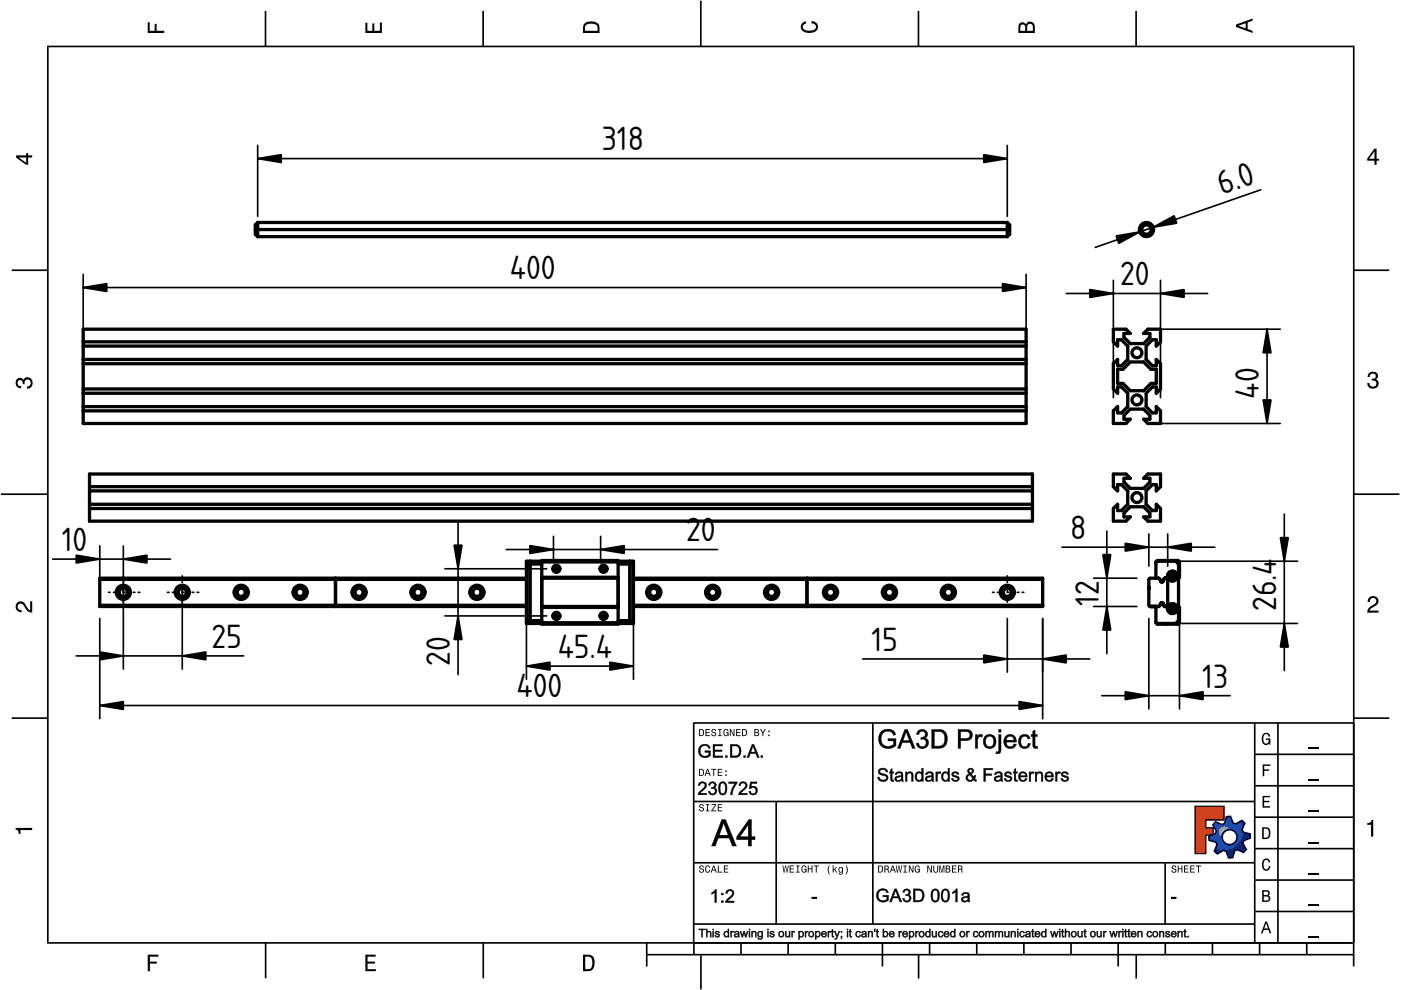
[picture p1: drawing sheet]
<svg xmlns="http://www.w3.org/2000/svg" width="297mm" height="210mm" viewBox="0 0 297 210" stroke-linecap="round" stroke-linejoin="round" font-family="sans-serif">
<defs><g id="words">
<g font-size="6.7">
<text x="127.6" y="31.9">318</text>
<text x="259" y="41.3" transform="rotate(-19 259 41.3)">6.0</text>
<text x="108.1" y="59.2">400</text>
<text x="237.5" y="60.5">20</text>
<text x="266.9" y="84.5" transform="rotate(-90 266.9 84.5)">40</text>
<text x="13.1" y="116.8">10</text>
<text x="145.5" y="114.8">20</text>
<text x="226.9" y="114.3">8</text>
<text x="232.9" y="128.5" transform="rotate(-90 232.9 128.5)">12</text>
<text x="270.6" y="129.6" transform="rotate(-90 270.6 129.6)">26.4</text>
<text x="44.8" y="137.3">25</text>
<text x="184.8" y="138">15</text>
<text x="95.4" y="141.2" transform="rotate(-90 95.4 141.2)">20</text>
<text x="118.2" y="139.5">45.4</text>
<text x="109.5" y="147.9">400</text>
<text x="254.9" y="145.8">13</text>
</g>
</g></defs>
<g fill="none" stroke="#000" stroke-width=".35">
<path d="M10.1 9.7v190.1M10.1 9.9h277M56.3 2.3v7.5M102.4 2.3v7.5M148.6 .1v9.8M194.7 2.3v7.5M240.9 2.3v7.5M287 9.7v195.2M2.5 57.3h7.5M287.1 57.3h7.4M.2 104.8h10M287 104.8h9.7"/>
<path d="M2.5 152.3h7.5M147 153.3h140.1M147.1 153.3v49.1M185.1 153.2v42.8M266 159.9h21M266 153.3v46.7M270.9 153.3v46.7M287.1 152.3h7.4M147 169.9h119M164.6 169.9v26M266 179.9h21M266 173.3h21"/>
<path d="M266 166.6h21M10 199.9h277.1M56.3 199.9v7.5M102.5 199.9v7.5M137.1 199.9v5M147 195.9h119M147 182.9h119M157.1 199.9v2.5M167.1 199.9v2.5M177.1 199.9v2.5M187.1 199.9v5M197.1 199.9v2.5"/>
<path d="M207.1 199.9v2.5M217.1 199.9v2.5M227.1 199.9v2.5M237.1 199.9v5M247 182.9v13M247.1 199.9v2.5M257.1 199.9v2.5M266 193.3h21M266 186.6h21M267.1 199.9v2.5M277.1 199.9v2.5M137.1 202.4h150"/>
<path d="M148.6 202.6v7.2M194.8 202.4v5.1M240.9 202.4v5.1"/>
</g>
<g fill="#000">
<path d="M31.3 4.7h.4v1.8h1.1v-1.4h.4v1.4h1.6v.5h-3.5z" fill-rule="evenodd"/>
<path d="M77.5 4.8h.4v1.7h1v-1.5h.5v1.5h1.1v-1.7h.5v2.2h-3.5z" fill-rule="evenodd"/>
<path d="M124.1 4.9a2.19 2.19 0 0 0-.5 2.1h3.5v-1.2a1.42 1.42 0 0 0-1.7-1.3zM124.3 5.2a2.14 2.14 0 0 1 2.3 .3l.1 1h-2.7l.1-1z" fill-rule="evenodd"/>
<path d="M170.1 4.9l.8-.4v.5a.7 .7 0 0 0-.7 .5 .7 .7 0 0 0 .3 .8 1.69 1.69 0 0 0 2.5-.6 .9 .9 0 0 0-.9-.8v-.5a1.24 1.24 0 0 1 1.3 1.1 1.24 1.24 0 0 1-1 1.4 2.22 2.22 0 0 1-2.5-.7l-.1-.5z" fill-rule="evenodd"/>
<path d="M216.1 5l-.2 .8v1.2h3.5v-1.3a.98 .98 0 0 0-.7-1.1 .98 .98 0 0 0-1.2 .6 .84 .84 0 0 0-1.4-.2zM216.4 5.3a.54 .54 0 0 1 .7-.1 .54 .54 0 0 1 .3 .6v.7h-1.1zM217.9 5.2a.62 .62 0 0 1 .7-.1 .62 .62 0 0 1 .4 .6v.8h-1.2z" fill-rule="evenodd"/>
<path d="M262.1 5.2v.5l3.5 1.3v-.5l-1.1-.3v-1.4l1.1-.4v-.5zM262.6 5.5l1.5-.6v1.1z" fill-rule="evenodd"/>
<path d="M3.4 32.9v.5l2.1 1.5h.5v-1.5h.8v-.5h-.8v-.5h-.4v.5zM4 33.4h1.6v1.1z" fill-rule="evenodd"/>
<path d="M291.4 31.5l-1.5 2.1v.5h1.5v.8h.5v-.8h.5v-.4h-.5v-2.2zM291.4 32.1v1.6h-1.1z" fill-rule="evenodd"/>
<path d="M3.6 80.4a.86 .86 0 0 1 1.4 .1 1.06 1.06 0 0 1 1.2-.5 1.06 1.06 0 0 1 .7 1.2 1.1 1.1 0 0 1-1.2 1.2v-.4a.71 .71 0 0 0 .8-1 .71 .71 0 0 0-1.3-.1v.6h-.4a.61 .61 0 0 0-.3-.8 .61 .61 0 0 0-.8 .2 .61 .61 0 0 0 .2 .8l.6 .2v.4a1.15 1.15 0 0 1-1.2-.6 1.15 1.15 0 0 1 .3-1.3z" fill-rule="evenodd"/>
<path d="M290.3 79.1a1.08 1.08 0 0 1 1.3-.2 1.08 1.08 0 0 1 .5 1.3l-.4 .2a1.06 1.06 0 0 1 .6 1.3 1.06 1.06 0 0 1-1.2 .7 1.1 1.1 0 0 1-1.2-1.2h.4a.71 .71 0 0 0 1 .8 .71 .71 0 0 0 .1-1.3h-.6v-.4a.61 .61 0 0 0 .8-.3 .61 .61 0 0 0-.2-.8 .61 .61 0 0 0-.8 .2l-.2 .5h-.4z" fill-rule="evenodd"/>
<path d="M3.6 127.8a1.22 1.22 0 0 1 2 .7l.4 .6 .4 .3v-1.9h.4v2.4a1.8 1.8 0 0 1-1.7-1.4 .71 .71 0 0 0-.9-.5 .71 .71 0 0 0-.5 .8 .71 .71 0 0 0 .9 .6v.4a1.18 1.18 0 0 1-1.2-.6 1.18 1.18 0 0 1 .2-1.4z" fill-rule="evenodd"/>
<path d="M290.3 126.7a1.18 1.18 0 0 1 1.9 .3 1.18 1.18 0 0 1-1 1.7l-.5 .3-.3 .5h1.9v.4h-2.4a1.8 1.8 0 0 1 1.4-1.7 .71 .71 0 0 0 .5-.9 .71 .71 0 0 0-.9-.5 .71 .71 0 0 0-.5 .8h-.4z" fill-rule="evenodd"/>
<path d="M148.2 154.6v1.5h.5a.77 .77 0 0 0 .6-.8 .77 .77 0 0 0-.6-.7zM148.4 154.8a.58 .58 0 0 1 .7 .5 .58 .58 0 0 1-.7 .6zM149.6 154.6v1.5h.9v-.2h-.7v-.5h.6v-.2h-.6v-.4h.7v-.2zM151 154.7a.53 .53 0 0 0 0 .6 .53 .53 0 0 0 .6 .2 .32 .32 0 0 1-.3 .5 .32 .32 0 0 1-.3-.4h-.2a.5 .5 0 0 0 .7 .5 .5 .5 0 0 0 .1-.8l-.4-.1a.28 .28 0 0 1-.1-.4 .28 .28 0 0 1 .4-.1 .28 .28 0 0 1 .1 .3h.2a.51 .51 0 0 0-.3-.4 .51 .51 0 0 0-.5 .1zM152.3 154.6v.2h.2v1.1h-.2v.2h.7v-.2h-.3v-1.1h.3v-.2zM153.5 154.7a.81 .81 0 0 0 .5 1.4l.3-.2 .2 .2v-.8h-.6v.1h.4l-.2 .5a.6 .6 0 0 1-.5-.6 .6 .6 0 0 1 .4-.6l.2 .3h.2l-.1-.3a.53 .53 0 0 0-.8 0zM154.7 154.6v1.5h.2v-1.3l.6 1.3h.2v-1.5h-.2v1.2l-.5-1.2zM156.1 154.6v1.5h.9v-.2h-.7v-.5h.6v-.2h-.6v-.4h.7v-.2zM157.3 154.6v1.5h.5a.77 .77 0 0 0 .6-.8 .77 .77 0 0 0-.6-.7zM157.5 154.8a.58 .58 0 0 1 .7 .5 .58 .58 0 0 1-.7 .6zM159.9 154.6v1.5h.6a.42 .42 0 0 0 .5-.3 .42 .42 0 0 0-.3-.5l.2-.2-.1-.4zM160.1 154.8h.3a.23 .23 0 0 1 .3 .2 .23 .23 0 0 1-.3 .2h-.3zM160.1 155.4h.4a.26 .26 0 0 1 .3 .2 .26 .26 0 0 1-.3 .3h-.4zM161.1 154.6l.5 .9v.6h.2v-.6l.5-.9h-.2l-.4 .7-.3-.7zM162.9 155.8v.3h.3v-.3zM162.9 154.9v.3h.3v-.3z" fill-rule="evenodd"/>
<path d="M267.8 155.7a.85 .85 0 0 1 .9-.3 .85 .85 0 0 1 .6 .8h-.3l-.1-.3a.49 .49 0 0 0-.4-.3 .49 .49 0 0 0-.5 .3 1.2 1.2 0 0 0 .4 1.8 .66 .66 0 0 0 .6-.8h-.6v-.3h.9v1.3h-.1l-.1-.3-.3 .3a.85 .85 0 0 1-1.2-.7v-1.1z" fill-rule="evenodd"/>
<path d="M3.3 175.5h3.5v.5h-2.5v.8h-.3a.77 .77 0 0 0-.7-.9z" fill-rule="evenodd"/>
<path d="M148.4 170.6a.53 .53 0 0 0 0 .6 .53 .53 0 0 0 .6 .2 .32 .32 0 0 1-.3 .5 .32 .32 0 0 1-.3-.4h-.2a.5 .5 0 0 0 .7 .6 .5 .5 0 0 0 .1-.9l-.4-.1a.28 .28 0 0 1-.1-.4 .28 .28 0 0 1 .4-.1 .28 .28 0 0 1 .1 .4h.2a.51 .51 0 0 0-.3-.5 .51 .51 0 0 0-.5 .1zM149.7 170.5v.2h.2v1.1h-.2v.2h.7v-.2h-.3v-1.1h.3v-.2zM150.8 170.5v.2h.8l-.8 1.3h1.1v-.2h-.9l.9-1.3zM152.2 170.5v1.5h.9v-.2h-.7v-.5h.6v-.2h-.6v-.4h.7v-.2z" fill-rule="evenodd"/>
<path d="M148.2 163v1.5h.5a.77 .77 0 0 0 .6-.7 .77 .77 0 0 0-.6-.8zM148.4 163.2a.57 .57 0 0 1 .7 .6 .57 .57 0 0 1-.7 .5zM149.9 163l-.5 1.5h.2l.1-.4h.6l.2 .4h.2l-.6-1.5zM150 163.2l.3 .7h-.5zM150.8 163v.2h.4v1.3h.2v-1.3h.5v-.2zM152.2 163v1.5h.9v-.2h-.7v-.5h.6v-.2h-.6v-.4h.7v-.2zM153.8 164.2v.3h.3v-.3zM153.8 163.4v.3h.3v-.3z" fill-rule="evenodd"/>
<path d="M253.4 171h6.1v2.8h-3.9v1.7h1.6v1.5h-1.6v4h-2.2z" fill-rule="evenodd"/>
<path d="M257.7 174.3l-.5 .6 .7 1.3-.2 .6-1.4 .5v.9l1.5 .4 .3 .5-.7 1.4 .7 .5 1.3-.7 .6 .2 .5 1.4 .9-.1 .3-1.4 .6-.3 1.4 .6 .5-.6-.7-1.3 .2-.6 1.4-.5-.1-.9-1.4-.4-.3-.5 .6-1.4-.6-.6-1.3 .8-.6-.2-.5-1.4h-.9l-.4 1.5-.5 .2zM259.1 177.5a1.6 1.6 0 0 1 3.2 0 1.6 1.6 0 0 1-3.2 0z" fill-rule="evenodd"/>
<path d="M267.7 168.7h1.5v.3h-1.2v.8h1.1v.3h-1.1v.8h1.3v.3h-1.6z" fill-rule="evenodd"/>
<path d="M267.7 162.1h1.6v.3h-1.3v.7h1.1v.3h-1.1v1.2h-.3z" fill-rule="evenodd"/>
<path d="M267.6 175.4v2.5h.8a1.37 1.37 0 0 0 .7-2.2 1.56 1.56 0 0 0-1.5-.3zM267.9 175.7a.98 .98 0 0 1 1.2 .7 .98 .98 0 0 1-.7 1.2h-.5z" fill-rule="evenodd"/>
<path d="M289.9 174.5a.77 .77 0 0 0 .9-.6h.4v3.5h-.5v-2.5h-.8z" fill-rule="evenodd"/>
<path d="M148.4 183.6a.53 .53 0 0 0 0 .6 .53 .53 0 0 0 .6 .2 .32 .32 0 0 1-.3 .5 .32 .32 0 0 1-.3-.4h-.2a.5 .5 0 0 0 .7 .6 .5 .5 0 0 0 .1-.9l-.4-.1a.28 .28 0 0 1-.1-.4 .28 .28 0 0 1 .4-.1 .28 .28 0 0 1 .1 .4h.2a.51 .51 0 0 0-.3-.5 .51 .51 0 0 0-.5 .1zM149.6 183.7l-.1 .2a.67 .67 0 0 0 .1 .9 .67 .67 0 0 0 .8 .1l.2-.4h-.2l-.2 .3a.6 .6 0 0 1-.5-.5 .6 .6 0 0 1 .4-.6l.3 .3h.2l-.2-.4a.5 .5 0 0 0-.8 .1zM151.2 183.5l-.5 1.5h.2l.1-.4h.6l.2 .4h.2l-.6-1.5zM151.3 183.7l.3 .7h-.5zM152.2 183.5v1.5h1v-.2h-.8v-1.3zM153.5 183.5v1.5h.9v-.2h-.7v-.5h.6v-.2h-.6v-.4h.7v-.2z" fill-rule="evenodd"/>
<path d="M165.9 183.5l.3 1.5h.1l.3-1.3 .2 1.3h.2l.2-1.5h-.1l-.2 1.3-.2-1.3h-.2l-.2 1.3-.2-1.3zM167.4 183.5v1.5h1v-.2h-.8v-.5h.7v-.2h-.7v-.4h.7v-.2zM168.8 183.5v.2h.3v1.1h-.3v.2h.7v-.2h-.2v-1.1h.2v-.2zM170.1 183.7a.82 .82 0 0 0 .5 1.3l.3-.2 .1 .2v-.8h-.5v.2h.3l-.2 .4a.6 .6 0 0 1-.5-.5 .6 .6 0 0 1 .5-.6l.2 .3h.2l-.2-.4a.53 .53 0 0 0-.7 .1zM171.3 183.5v1.5h.2v-.7h.6v.7h.2v-1.5h-.2v.6h-.6v-.6zM172.5 183.5v.2h.5v1.3h.2v-1.3h.4v-.2zM175.8 183.5a1.35 1.35 0 0 0 .2 1.9 1.84 1.84 0 0 1 0-1.9zM176.5 183.5v1.5h.2v-.4l.2-.2 .4 .6h.2l-.4-.7 .4-.5h-.2l-.6 .6v-.9zM177.9 184a.59 .59 0 0 0-.2 .7 .59 .59 0 0 0 .7 .3l.1-.2a.31 .31 0 0 1-.1 .5 .31 .31 0 0 1-.4-.2h-.2a.47 .47 0 0 0 .5 .4 .47 .47 0 0 0 .4-.5v-1.2h-.2v.2l-.3-.2zM178 184.1l.1-.1a.42 .42 0 0 1 .4 .4 .42 .42 0 0 1-.4 .5l-.1-.3zM179.3 183.5a1.85 1.85 0 0 1 0 1.9 1.22 1.22 0 0 0 0-1.9z" fill-rule="evenodd"/>
<path d="M186.2 183.5v1.5h.5a.77 .77 0 0 0 .6-.7 .77 .77 0 0 0-.6-.8zM186.4 183.7a.58 .58 0 0 1 .6 .6 .58 .58 0 0 1-.6 .5zM187.5 183.5v1.5h.2v-.6a.45 .45 0 0 1 .5 .1 .45 .45 0 0 1 .1 .5h.2l-.2-.7a.42 .42 0 0 0 .1-.5 .42 .42 0 0 0-.4-.3zM187.7 183.7h.2a.26 .26 0 0 1 .4 .3 .26 .26 0 0 1-.4 .2h-.2zM189.2 183.5l-.6 1.5h.2l.2-.4h.6l.1 .4h.2l-.5-1.5zM189.3 183.7l.2 .7h-.4zM189.9 183.5l.3 1.5h.2l.2-1.3 .2 1.3h.2l.3-1.5h-.2l-.2 1.3-.2-1.3h-.2l-.2 1.3-.2-1.3zM191.5 183.5v.2h.3v1.1h-.3v.2h.8v-.2h-.3v-1.1h.3v-.2zM192.7 183.5v1.5h.2v-1.2l.5 1.2h.3v-1.5h-.2v1.2l-.6-1.2zM194.1 183.7a.81 .81 0 0 0 .5 1.3l.3-.2 .1 .2v-.8h-.5v.2h.3l-.2 .4a.6 .6 0 0 1-.5-.5 .6 .6 0 0 1 .5-.6l.2 .3h.2l-.2-.4a.53 .53 0 0 0-.7 .1zM196.6 183.5v1.5h.2v-1.2l.6 1.2h.2v-1.5h-.2v1.2l-.6-1.2zM197.9 183.5v.9a.52 .52 0 0 0 .5 .6 .52 .52 0 0 0 .5-.6v-.9h-.2v.9a.33 .33 0 0 1-.3 .5 .33 .33 0 0 1-.3-.5v-.9zM199.2 183.5v1.5h.1v-1.4l.3 1.4h.2l.3-1.4v1.4h.1v-1.5h-.2l-.3 1.3-.3-1.3zM200.5 183.5v1.5h.6a.42 .42 0 0 0 .4-.3 .42 .42 0 0 0-.2-.5l.2-.2-.1-.4zM200.7 183.7h.3a.23 .23 0 0 1 .3 .2 .23 .23 0 0 1-.3 .2h-.3zM200.7 184.3h.3a.26 .26 0 0 1 .3 .3 .26 .26 0 0 1-.3 .2h-.3zM201.8 183.5v1.5h1v-.2h-.8v-.5h.7v-.2h-.7v-.4h.8v-.2zM203.1 183.5v1.5h.2v-.6a.45 .45 0 0 1 .5 .1 .45 .45 0 0 1 .1 .5h.2l-.2-.7a.42 .42 0 0 0 .1-.5 .42 .42 0 0 0-.4-.3zM203.3 183.7h.3a.26 .26 0 0 1 .3 .3 .26 .26 0 0 1-.4 .2h-.2z" fill-rule="evenodd"/>
<path d="M248.5 183.6a.53 .53 0 0 0 0 .6 .53 .53 0 0 0 .6 .2 .32 .32 0 0 1-.2 .5 .32 .32 0 0 1-.3-.4h-.2a.5 .5 0 0 0 .6 .6 .5 .5 0 0 0 .2-.9l-.4-.1a.28 .28 0 0 1-.1-.4 .28 .28 0 0 1 .3-.1 .28 .28 0 0 1 .2 .4h.2a.51 .51 0 0 0-.3-.5 .51 .51 0 0 0-.6 .1zM249.7 183.5v1.5h.2v-.7h.6v.7h.2v-1.5h-.2v.6h-.6v-.6zM251 183.5v1.5h1v-.2h-.8v-.5h.7v-.2h-.7v-.4h.8v-.2zM252.3 183.5v1.5h1v-.2h-.8v-.5h.7v-.2h-.7v-.4h.8v-.2zM253.5 183.5v.2h.5v1.3h.2v-1.3h.5v-.2z" fill-rule="evenodd"/>
<path d="M268.3 195.4l-1 2.5h.4l.2-.7h1l.3 .7h.3l-.9-2.5zM268.4 195.8l.4 1.1h-.7z" fill-rule="evenodd"/>
<path d="M267.6 188.7v2.5h1a.7 .7 0 0 0 .7-.5 .7 .7 0 0 0-.4-.8 .61 .61 0 0 0 .3-.8 .61 .61 0 0 0-.7-.4zM267.9 189h.6a.38 .38 0 0 1 .4 .4 .38 .38 0 0 1-.5 .4h-.5zM267.9 190.1h.6a.44 .44 0 0 1 .5 .4 .44 .44 0 0 1-.5 .4h-.6z" fill-rule="evenodd"/>
<path d="M267.8 182.3a.85 .85 0 0 1 .9-.3 .85 .85 0 0 1 .6 .8h-.3l-.1-.2a.47 .47 0 0 0-.4-.3 .47 .47 0 0 0-.4 .3 1.21 1.21 0 0 0 .4 1.7 .64 .64 0 0 0 .5-.7h.4a.89 .89 0 0 1-.8 1 .89 .89 0 0 1-1-.7v-1.1z" fill-rule="evenodd"/>
<path d="M31.3 202.4h2.3v.4h-1.8v1.1h1.5v.4h-1.5v1.6h-.5z" fill-rule="evenodd"/>
<path d="M77.5 202.4h2.1v.4h-1.7v1.1h1.6v.4h-1.6v1.2h1.8v.4h-2.2z" fill-rule="evenodd"/>
<path d="M123.6 202.4v3.5h1.2a1.42 1.42 0 0 0 1.3-1.7 1.38 1.38 0 0 0-1.3-1.8zM124.1 202.8l1 .1a1.89 1.89 0 0 1 0 2.5l-1 .1z" fill-rule="evenodd"/>
</g>
<path d="M277.3 158.6h2.2M277.3 178.6h2.2M277.3 172h2.2M277.3 165.3h2.2M277.3 198.6h2.2M277.3 192h2.2M277.3 185.3h2.2" fill="none" stroke="#000" stroke-width=".25"/>
<g fill="#000">
<path d="M172.1 190.2h1v.3h-1zM248.3 190.2h1.1v.3h-1.1z"/>
<path d="M148.5 158.1a1.23 1.23 0 0 1 2.1 .6h-.3a.93 .93 0 0 0-.9-.6 .93 .93 0 0 0-.8 .6 1.07 1.07 0 0 0 .2 1.4 1.07 1.07 0 0 0 1.4-.1l.1-.5-.9 .1v-.5h1.3v1.1a1.54 1.54 0 0 1-2.3 .1 1.54 1.54 0 0 1 .1-2.2zM148.6 158.1a1.45 1.45 0 0 0-.1 2.1 1.45 1.45 0 0 0 2.1 0v-1h-1.1v.3h.8v.5a1.13 1.13 0 0 1-1.9-.6 1.13 1.13 0 0 1 1.6-1.2l.3 .5 .2-.1a1.2 1.2 0 0 0-1.9-.5zM151.1 157.8h2.1v.4h-1.7v.8h1.6v.4l-1.6-.1v1l1.8-.1v.4h-2.2zM151.2 157.8v2.8h2v-.3h-1.7v-1h1.6v-.3l-1.6 .1v-1l1.7 .1v-.4zM153.8 160.2h.4v.4h-.4zM153.8 160.2v.4h.4v-.4zM154.8 157.8l1.5 .1a1.19 1.19 0 0 1 .9 1.5 1.2 1.2 0 0 1-1.4 1.2h-1zM154.8 157.8v2.8h1a1.4 1.4 0 0 0 1.3-1 1.4 1.4 0 0 0-.4-1.5l-.6-.2zM155.2 158.2v2.1l.6-.1a1.07 1.07 0 0 0 .9-.8 1.07 1.07 0 0 0-.5-1.1zM155.1 158.1h.9a.99 .99 0 0 1 .7 1.5 .82 .82 0 0 1-.9 .7h-.7zM157.6 160.2h.5v.4h-.5zM157.7 160.2v.4h.4v-.4zM159.4 157.8h.5l1.1 2.8h-.5l-.3-.8h-1.1l-.3 .8h-.5zM159.5 157.8l-1.1 2.8h.4l.3-.9h1.2l.3 .9h.4l-1.2-2.8zM159.6 158.1l-.4 1.4h.9zM159.6 158.1l.6 1.4h-1.1zM161.3 160.2h.5v.4h-.5zM161.3 160.2v.4h.4v-.4z"/>
<path d="M148.5 158.1a1.27 1.27 0 0 1 2.1 .5l-.3 .1a1 1 0 0 0-1.4-.5 1 1 0 0 0-.4 1.4 1.1 1.1 0 0 0 1.8 .4v-.5h-.8v-.3h1.1v1a1.5 1.5 0 0 1-2.1 .1 1.5 1.5 0 0 1 0-2.2zM151.2 157.8h2v.4h-1.7v.8h1.6v.3h-1.6v1h1.7v.3h-2zM153.8 160.2h.4v.4h-.4zM154.8 157.8h1a1.41 1.41 0 0 1 1.3 1.3 1.41 1.41 0 0 1-1 1.5h-1.3zM155.2 158.2v2.1h.6a1.06 1.06 0 0 0 .9-1.1 1.06 1.06 0 0 0-.9-1zM157.7 160.2h.4v.4h-.4zM159.5 157.8h.3l1.2 2.8h-.4l-.4-.8h-1.1l-.3 .8h-.4zM159.6 158.1l-.4 1.4h.9zM161.3 160.2h.4v.4h-.4z"/>
<path d="M186.8 155.1a1.87 1.87 0 0 1 3.2 .7l-.6 .2a1.34 1.34 0 0 0-1.2-.9 1.34 1.34 0 0 0-1.2 .7 1.89 1.89 0 0 0 .6 2.2 1.98 1.98 0 0 0 1.8-.2v-.7h-1.2v-.5h1.8v1.5a2.2 2.2 0 0 1-3.1 .2 2.2 2.2 0 0 1-.1-3.2zM186.8 155.2a2.11 2.11 0 0 0 .1 3 2.11 2.11 0 0 0 3-.1l.1-1.5h-1.7v.5l1.2-.1v.8a1.62 1.62 0 0 1-2.7-.7 1.62 1.62 0 0 1 1.9-2 .93 .93 0 0 1 .7 .8l.5-.1a1.84 1.84 0 0 0-3.1-.6zM191.8 154.6h.6l1.7 4.1h-.7l-.4-1.3h-1.7l-.4 1.3h-.7zM191.8 154.7l-1.5 4h.6l.4-1.3h1.7l.4 1.3h.6l-1.6-4zM192.1 155.1l-.1 .5-.5 1.4h1.3zM192.1 155.1l.8 2h-1.5zM194.7 154.9a1.13 1.13 0 0 1 1.6-.1 1.13 1.13 0 0 1 0 1.6l-.2 .1a1.06 1.06 0 0 1 .9 .8 1.06 1.06 0 0 1-.5 1.1 1.32 1.32 0 0 1-1.4 .3 1.32 1.32 0 0 1-.8-1.1l.5-.1a.77 .77 0 0 0 .9 .7 .77 .77 0 0 0 .6-1 .77 .77 0 0 0-1.1-.4v-.5a.65 .65 0 0 0 .9-.5 .65 .65 0 0 0-.6-.8 .65 .65 0 0 0-.7 .8l-.5-.1zM194.7 155l-.4 .7 .5 .1a.71 .71 0 0 1 .7-.8 .71 .71 0 0 1 .7 .8 .71 .71 0 0 1-.9 .5l-.1 .5a.83 .83 0 0 1 1.2 .5 .83 .83 0 0 1-.7 1 .83 .83 0 0 1-.9-.8l-.5 .1a1.25 1.25 0 0 0 1.7 1 1.25 1.25 0 0 0 .5-1.9l-.5-.2a.97 .97 0 0 0 .5-1.3 .97 .97 0 0 0-1.3-.5zM197.5 154.6h2l.7 .4a1.98 1.98 0 0 1 .7 1.9 1.7 1.7 0 0 1-1.9 1.8h-1.5zM197.6 154.7v4l1.4-.1a1.76 1.76 0 0 0 1.8-2.3 1.6 1.6 0 0 0-1.9-1.6zM198.1 155.1v3.1l.8-.1a1.2 1.2 0 0 0 1.4-1.5l-.2-.9-.5-.5zM198 155.1h.9a1.46 1.46 0 0 1 1.4 2.1l-.5 .9-1.8 .1zM203.1 154.6l2.1 .1a1.18 1.18 0 0 1 1.1 1.3 1.18 1.18 0 0 1-1.2 1.1l-1.4-.1v1.7h-.6zM203.1 154.7v4h.6l-.1-1.7h1.1a1.18 1.18 0 0 0 1.5-1.2 1.18 1.18 0 0 0-1.6-1.1zM203.7 155.1v1.4a2.43 2.43 0 0 0 1.7-.2 .73 .73 0 0 0-.2-1.1zM203.6 155.1h1.1a.79 .79 0 0 1 1 .7 .79 .79 0 0 1-1 .8h-1.1zM206.7 155.7h.6l-.1 .5a.68 .68 0 0 1 .5-.5 .68 .68 0 0 1 .7 .2l-.2 .5a.61 .61 0 0 0-.7 0 .61 .61 0 0 0-.2 .7v1.6h-.6zM206.8 155.8v2.9h.5l.1-2.1a.48 .48 0 0 1 .3-.4 .48 .48 0 0 1 .5 .1l.1-.4a.76 .76 0 0 0-1.1 .3v-.4zM208.9 156a1.49 1.49 0 0 1 1.9 0 1.49 1.49 0 0 1 .3 1.8 1.44 1.44 0 0 1-1.8 .9 1.44 1.44 0 0 1-.8-1.9zM208.9 156a1.51 1.51 0 0 0-.3 1.8 1.51 1.51 0 0 0 1.7 .8 1.47 1.47 0 0 0 .7-2 1.47 1.47 0 0 0-2.1-.6zM209.2 156.4a1.07 1.07 0 0 0-.2 1.2 1.07 1.07 0 0 0 1 .6 1.08 1.08 0 0 0 .6-1.2 1.08 1.08 0 0 0-1-.8zM209.2 156.4a.98 .98 0 0 1 1.2-.1 .98 .98 0 0 1 .3 1.3 .9 .9 0 0 1-1.1 .7 .9 .9 0 0 1-.7-1.1zM211.7 154.6h.6v.7h-.6zM211.7 154.7v.5h.5v-.5zM211.7 155.7h.6v3.4l-.3 .6-.7 .2-.2-.1 .1-.5h.4l.1-.3zM211.7 155.8l.1 3.2-.2 .4h-.4l-.1 .3a.76 .76 0 0 0 .9-.1 .76 .76 0 0 0 .2-.8v-3zM213.2 156.1a1.37 1.37 0 0 1 1.6-.3 1.37 1.37 0 0 1 .7 1.6l-2.1-.1a.82 .82 0 0 0 .6 1 .82 .82 0 0 0 1-.6h.5a1.19 1.19 0 0 1-1.6 1 1.62 1.62 0 0 1-.7-2.6zM213.2 156.1a1.46 1.46 0 0 0-.1 2 1.46 1.46 0 0 0 1.9 .3l.5-.6-.5-.1a.85 .85 0 0 1-1.1 .6 .85 .85 0 0 1-.6-1h2.1a1.31 1.31 0 0 0-.6-1.4 1.31 1.31 0 0 0-1.6 .2zM213.6 156.4l-.2 .5h1.5a.76 .76 0 0 0-.4-.7 .76 .76 0 0 0-.9 .2zM213.6 156.3l.6-.2 .4 .1 .3 .3 .1 .5h-1.7zM216.3 156a1.21 1.21 0 0 1 1.3-.3 1.21 1.21 0 0 1 .8 1h-.5a.77 .77 0 0 0-1-.5 .77 .77 0 0 0-.4 1 .76 .76 0 0 0 .5 1.1 .76 .76 0 0 0 .9-.8l.6 .1a1.3 1.3 0 0 1-1.5 1.2 1.3 1.3 0 0 1-1.1-1.6l.2-.8zM216.4 156a1.47 1.47 0 0 0-.3 1.9 1.47 1.47 0 0 0 1.7 .7l.4-.4 .3-.5-.5-.1a.78 .78 0 0 1-.8 .8 .78 .78 0 0 1-.8-.8 1 1 0 0 1 .1-1.1 1 1 0 0 1 1.1-.4l.3 .6 .5-.1a1.21 1.21 0 0 0-2-.6zM218.9 155l.6-.3v1.1l.5-.1v.5l-.5-.1v1.7a.31 .31 0 0 0 .1 .4 .31 .31 0 0 0 .4 0l.1 .5a.79 .79 0 0 1-.9-.1 .79 .79 0 0 1-.3-.8l.1-1.7-.4 .1v-.5l.4 .1zM219 155v.8h-.4v.3h.4v1.7a.67 .67 0 0 0 .2 .8 .67 .67 0 0 0 .8 0l-.1-.4a.34 .34 0 0 1-.4 0 .34 .34 0 0 1-.1-.4v-1.7h.5v-.3h-.5l.1-1z"/>
<path d="M186.8 155.2a1.86 1.86 0 0 1 3.1 .6l-.5 .1a1.4 1.4 0 0 0-1.8-.7 1.4 1.4 0 0 0-.8 1.8 1.56 1.56 0 0 0 2.6 .8v-.7h-1.1v-.5h1.7v1.5a2.16 2.16 0 0 1-3.1 .1 2.16 2.16 0 0 1-.1-3zM191.8 154.7h.6l1.6 4h-.6l-.4-1.3h-1.7l-.4 1.3h-.6zM192.1 155.1l-.6 1.9h1.3zM194.7 154.9a1.08 1.08 0 0 1 1.6-.1 1.08 1.08 0 0 1 0 1.6l-.2 .1a1.22 1.22 0 0 1 .6 1.7 1.22 1.22 0 0 1-1.8 .4l-.4-.4-.2-.6 .5-.1a.81 .81 0 0 0 .9 .8 .81 .81 0 0 0 .6-1 .81 .81 0 0 0-1.1-.5l.1-.5a.69 .69 0 0 0 .9-.5 .69 .69 0 0 0-.7-.8 .69 .69 0 0 0-.7 .8l-.5-.1zM197.6 154.7h1.3a1.84 1.84 0 0 1 1.9 2.5 1.61 1.61 0 0 1-1.8 1.5h-1.4zM198.1 155.1v3.1h.8a1.35 1.35 0 0 0 1.4-1.9 1.18 1.18 0 0 0-1.4-1.2zM203.1 154.7h1.5a1.22 1.22 0 0 1 1.6 1.1 1.22 1.22 0 0 1-1.5 1.2h-1v1.7h-.6zM203.7 155.1v1.5a2.46 2.46 0 0 0 1.7-.2 .74 .74 0 0 0 .1-.9 .74 .74 0 0 0-.8-.4zM206.8 155.8h.4v.4a.7 .7 0 0 1 1.2-.3l-.2 .4a.64 .64 0 0 0-.8 .1 .64 .64 0 0 0-.1 .7v1.6h-.5zM208.9 156a1.47 1.47 0 0 1 2.3 1 1.47 1.47 0 0 1-1.9 1.6 1.68 1.68 0 0 1-.4-2.6zM209.2 156.4a1.11 1.11 0 0 0-.2 1.2 1.11 1.11 0 0 0 1.1 .7 1.13 1.13 0 0 0 .6-1.3 1.13 1.13 0 0 0-1.1-.9zM211.7 154.7h.5v.5h-.5zM211.7 155.8h.5v3a.79 .79 0 0 1-.2 .9 .79 .79 0 0 1-.9 .1l.1-.4h.4l.1-.2zM213.2 156.1a1.35 1.35 0 0 1 1.6-.2 1.35 1.35 0 0 1 .7 1.4h-2.2a.84 .84 0 0 0 .7 1 .84 .84 0 0 0 1-.6l.5 .1a1.42 1.42 0 0 1-2 .8 1.42 1.42 0 0 1-.6-2zM213.6 156.3l-.2 .6h1.6a.8 .8 0 0 0-.5-.7 .8 .8 0 0 0-.9 .1zM216.4 156a1.23 1.23 0 0 1 2 .6l-.5 .1a.79 .79 0 0 0-1-.6 .79 .79 0 0 0-.5 1.1 .8 .8 0 0 0 .6 1.1 .8 .8 0 0 0 1-.7l.5 .1a1.31 1.31 0 0 1-1.7 1 1.31 1.31 0 0 1-.8-1.8zM219 155l.5-.2v1h.4v.3h-.4v1.7a.33 .33 0 0 0 .1 .4 .33 .33 0 0 0 .3 0l.1 .5a.72 .72 0 0 1-.8-.1 .72 .72 0 0 1-.2-.8v-1.7h-.4v-.3h.4z"/>
<path d="M148.3 165.9a.91 .91 0 0 1 1.4 .2 .91 .91 0 0 1-.5 1.4l-.7 .7h1.3v.3h-1.8a3.1 3.1 0 0 1 1.3-1.6 .53 .53 0 0 0-.2-.9 .53 .53 0 0 0-.7 .6l-.4-.1zM150.5 165.9a.74 .74 0 0 1 1.1 0 .74 .74 0 0 1-.1 1.1 .87 .87 0 0 1 0 1.5 .87 .87 0 0 1-1.3-.7l.3-.1a.56 .56 0 0 0 .7 .6 .56 .56 0 0 0 .4-.7 .56 .56 0 0 0-.7-.4v-.3a.48 .48 0 0 0 .6-.4 .48 .48 0 0 0-.5-.5 .48 .48 0 0 0-.4 .5h-.4zM152.7 165.9a.99 .99 0 0 1 1.2 .1 .99 .99 0 0 1 .2 1.2 1.01 1.01 0 0 1-.2 1.1 1.01 1.01 0 0 1-1.1 .1 2.11 2.11 0 0 1-.1-2.5zM153 166.1a1.88 1.88 0 0 0 .1 2.2h.3a1.72 1.72 0 0 0 0-2.3zM154.5 165.8h1.8v.3l-.8 1.2-.3 1.2h-.3a4.2 4.2 0 0 1 1-2.4h-1.4zM156.9 165.9a.91 .91 0 0 1 1.4 .2 .91 .91 0 0 1-.5 1.4l-.7 .7h1.3v.3h-1.8a3.1 3.1 0 0 1 1.3-1.6 .53 .53 0 0 0-.2-.9 .53 .53 0 0 0-.7 .6l-.3-.1zM159.1 165.8h1.4v.3h-1.1l-.2 .8a.92 .92 0 0 1 1.3 .4 .92 .92 0 0 1-.6 1.2 .92 .92 0 0 1-1.1-.7h.3a.62 .62 0 0 0 .8 .4 .62 .62 0 0 0 .4-.7 .62 .62 0 0 0-.6-.5l-.5 .3-.4-.1z"/>
<path d="M148.3 165.9a.95 .95 0 0 1 1.5 .2 .95 .95 0 0 1-.6 1.4l-.7 .7 1.4-.1v.5h-2l.3-.7 .9-.9a.51 .51 0 0 0 .3-.6 .51 .51 0 0 0-.6-.3 .51 .51 0 0 0-.4 .5h-.4zM148.3 166l-.3 .5 .4 .1a.58 .58 0 0 1 .9-.5 .58 .58 0 0 1-.1 1l-.9 .8-.3 .6h1.8v-.3h-1.4l.6-.6a1.03 1.03 0 0 0 .4-1.7l-.7-.1zM150.5 165.9a.78 .78 0 0 1 1.1 0 .78 .78 0 0 1-.1 1.2v-.1a.76 .76 0 0 1 .6 .7 .76 .76 0 0 1-.5 .8 .88 .88 0 0 1-1 0 .88 .88 0 0 1-.4-.8h.3a.61 .61 0 0 0 .8 .5 .53 .53 0 0 0 .2-.7 .53 .53 0 0 0-.7-.2v-.4a.44 .44 0 0 0 .7-.4 .44 .44 0 0 0-.5-.5 .44 .44 0 0 0-.4 .6l-.4-.1zM150.5 166l-.3 .5h.4a.5 .5 0 0 1 .4-.6 .5 .5 0 0 1 .5 .6 .5 .5 0 0 1-.6 .4v.3a.58 .58 0 0 1 .7 .4 .58 .58 0 0 1-.4 .7 .58 .58 0 0 1-.7-.6l-.3 .1a.85 .85 0 0 0 1.2 .7 .85 .85 0 0 0 .3-1.4l-.4-.1a.7 .7 0 0 0 .3-1 .7 .7 0 0 0-1.1 0zM152.7 165.9a1.03 1.03 0 0 1 1.2 .1 1.03 1.03 0 0 1 .3 1.2 1.05 1.05 0 0 1-.3 1.1 1.05 1.05 0 0 1-1.2 .2 2.15 2.15 0 0 1 0-2.6zM152.8 165.9a2.28 2.28 0 0 0-.2 2.4 .88 .88 0 0 0 1 .1 .88 .88 0 0 0 .5-.9 1.18 1.18 0 0 0-1-1.7zM152.9 166.2a2.2 2.2 0 0 0 .2 2h.3a1.71 1.71 0 0 0 0-2.1zM152.9 166.1l.5-.1a1.73 1.73 0 0 1 0 2.3h-.3a1.87 1.87 0 0 1-.2-2.2zM154.5 165.7h1.8v.4l-.8 1.4-.2 1.1-.5-.1a3.8 3.8 0 0 1 1.1-2.4l-1.4 .1zM154.5 165.8v.3h1.4a4.7 4.7 0 0 0-1 2.4h.3l.3-1.2 .8-1.2v-.3zM156.9 165.9a.95 .95 0 0 1 1.5 .2 .95 .95 0 0 1-.6 1.4l-.7 .7 1.4-.1v.5h-2l.3-.7 .9-.9a.51 .51 0 0 0 .3-.6 .51 .51 0 0 0-.6-.3 .51 .51 0 0 0-.4 .5h-.4zM157 166l-.3 .5 .3 .1a.58 .58 0 0 1 .9-.5 .58 .58 0 0 1-.1 1l-.9 .8-.3 .6h1.8v-.3h-1.4l.6-.6a1.03 1.03 0 0 0 .4-1.7l-.7-.1zM159.1 165.7h1.4v.5l-1.1-.1-.2 .8a.9 .9 0 0 1 1.3 .1 .9 .9 0 0 1-.1 1.2 .88 .88 0 0 1-1 .4 .88 .88 0 0 1-.6-.9h.3a.58 .58 0 0 0 .8 .4 .58 .58 0 0 0 .3-.9 .58 .58 0 0 0-.9 0l-.1 .1-.4-.1zM159.1 165.8l-.3 1.4 .4 .1a.65 .65 0 0 1 .9-.2 .65 .65 0 0 1 .1 .9 .56 .56 0 0 1-.6 .3 .56 .56 0 0 1-.5-.5h-.3a.89 .89 0 0 0 1 .7 .89 .89 0 0 0 .7-1 .89 .89 0 0 0-1.1-.7l-.2 .2 .1-.9h1.2v-.3z"/>
<path d="M153 173.7h.9l2.3 5.7h-1l-.6-1.7h-2.3l-.6 1.7h-.9zM153 173.8l-2.1 5.6h.8l.5-1.8h2.5l.6 1.8h.8l-2.3-5.6zM153.4 174.4l-.2 .8-.7 1.9h1.8zM153.4 174.4l1.1 2.7h-2.1zM158.7 173.7h.7l-.1 3.7h.8v.7l-.8-.1 .1 1.4h-.8v-1.4l-2.4 .1v-.7zM158.8 173.8l-2.6 3.6v.6h2.5l-.1 1.4h.7v-1.4h.8v-.6h-.8v-3.6zM158.6 174.9l-1.7 2.5h1.7zM158.7 174.7v2.7h-1.9z"/>
<path d="M153 173.8h.8l2.3 5.6h-.8l-.7-1.7h-2.3l-.6 1.7h-.8zM153.4 174.4l-.9 2.7h1.9zM158.8 173.8h.5v3.6h.8v.6h-.8v1.4h-.7v-1.4h-2.4v-.6zM158.6 174.9l-1.7 2.5h1.7z"/>
<path d="M186.4 163.1a1.06 1.06 0 0 1 1.1-.3 1.06 1.06 0 0 1 .7 .9h-.3a.64 .64 0 0 0-.6-.5 .64 .64 0 0 0-.7 .5l.4 .2a1.16 1.16 0 0 1 1.3 1.1 1.19 1.19 0 0 1-1.2 .8 1.19 1.19 0 0 1-1.1-1.1h.4a.75 .75 0 0 0 .7 .6 .75 .75 0 0 0 .8-.5l-1.3-.6a.67 .67 0 0 1-.2-1.1zM186.5 163.1a.75 .75 0 0 0-.1 .8 .75 .75 0 0 0 .7 .4l.5 .2a.45 .45 0 0 1 .4 .5 .45 .45 0 0 1-.5 .4 .78 .78 0 0 1-1.1-.7l-.3 .1a1.12 1.12 0 0 0 1 .9 1.12 1.12 0 0 0 1.1-.8l-.1-.4-.3-.3-1.2-.3a.63 .63 0 0 1 .4-.8 .63 .63 0 0 1 .8 .3l.1 .3h.3a1.07 1.07 0 0 0-1.7-.6zM188.8 163.1l.4-.2-.1 .8 .4-.1v.4h-.4l.1 1.3h.3l.1 .4a.57 .57 0 0 1-.6-.1 .57 .57 0 0 1-.2-.5v-1.2l-.3 .1v-.4l.3 .1zM188.8 163.2l.1 .5h-.3v.2h.3v1.2a.46 .46 0 0 0 .1 .5 .46 .46 0 0 0 .5 0v-.2a.27 .27 0 0 1-.3 0 .27 .27 0 0 1-.1-.3v-1.2h.4v-.2h-.4v-.7zM189.9 163.9a.89 .89 0 0 1 1-.4 .89 .89 0 0 1 .6 .9l.1 1.3h-.4l-.1-.3a.73 .73 0 0 1-1 .3 .73 .73 0 0 1-.2-1.1l1.2-.3a.47 .47 0 0 0-.5-.4 .47 .47 0 0 0-.5 .4h-.4zM189.9 163.9l-.1 .3 .3 .1a.52 .52 0 0 1 .4-.5 .52 .52 0 0 1 .5 .2l.1 .4-.9 .2a.6 .6 0 0 0-.3 .9 .99 .99 0 0 0 1.3-.2v.4h.4l-.2-.4v-1.2a.97 .97 0 0 0-1.5-.2zM190.2 164.9v.1a.43 .43 0 0 0 .3 .5 .43 .43 0 0 0 .5-.4l.1-.4zM190.1 164.9l1-.3a.57 .57 0 0 1-.3 .8 .57 .57 0 0 1-.8-.4zM191.9 163.6h.4v.3a.73 .73 0 0 1 .9-.3 .73 .73 0 0 1 .4 .8v1.3h-.4v-1.3a.45 .45 0 0 0-.5-.5 .45 .45 0 0 0-.3 .7v1.1h-.5zM192 163.7v2h.3v-1.1a.54 .54 0 0 1 .4-.7 .54 .54 0 0 1 .6 .5v1.3h.3v-1.6a.73 .73 0 0 0-.7-.5 .73 .73 0 0 0-.7 .5l.1-.4zM194.2 163.8a.73 .73 0 0 1 1.2 .1v-1.1h.4v2.9h-.4v-.3a.74 .74 0 0 1-1.2 0 1.38 1.38 0 0 1 0-1.6zM194.3 163.9a.98 .98 0 0 0-.2 1.2 .98 .98 0 0 0 1.1 .4l.3-.2-.1 .4h.3v-2.8h-.3v1.1a.7 .7 0 0 0-1.1-.1zM194.5 164.1a.66 .66 0 0 0-.1 .9 .66 .66 0 0 0 .8 .2 .66 .66 0 0 0 .2-.9 .66 .66 0 0 0-.9-.2zM194.5 164.1a.67 .67 0 0 1 .8 0 .67 .67 0 0 1 .2 .8 .6 .6 0 0 1-.8 .6 .6 .6 0 0 1-.4-.8zM196.3 163.9a.89 .89 0 0 1 1-.4 .89 .89 0 0 1 .6 .9l.2 1.3h-.5v-.3a.73 .73 0 0 1-1.1 .3 .73 .73 0 0 1-.1-1.1l1.1-.3a.47 .47 0 0 0-.4-.4 .47 .47 0 0 0-.5 .4h-.4zM196.4 163.9l-.2 .3 .4 .1a.52 .52 0 0 1 .3-.5 .52 .52 0 0 1 .6 .2l.1 .4-1 .2a.6 .6 0 0 0-.2 .9 .99 .99 0 0 0 1.2-.2l.1 .4h.3l-.1-.4v-1.2a.97 .97 0 0 0-1.5-.2zM196.7 164.9l-.1 .1a.43 .43 0 0 0 .4 .5 .43 .43 0 0 0 .5-.4l.1-.4zM196.6 164.9l.9-.3a.57 .57 0 0 1-.3 .8 .57 .57 0 0 1-.7-.4zM198.4 163.6h.4l-.1 .4a.47 .47 0 0 1 .4-.4 .47 .47 0 0 1 .5 .1l-.2 .4-.3-.1-.3 .2v1.5h-.4zM198.4 163.7v2h.4l-.1-1.1a.47 .47 0 0 1 .1-.5 .47 .47 0 0 1 .6-.1l.1-.3a.62 .62 0 0 0-.8 .3v-.3zM199.8 163.8a.73 .73 0 0 1 1.2 .1l-.1-1.1h.5v2.9h-.4v-.3a.74 .74 0 0 1-1.3 0 1.38 1.38 0 0 1 .1-1.6zM199.9 163.9a.98 .98 0 0 0-.2 1.2 .98 .98 0 0 0 1.1 .4l.3-.2-.1 .4h.3v-2.8h-.3v1.1a.7 .7 0 0 0-1.1-.1zM200.1 164.1a.66 .66 0 0 0-.1 .9 .66 .66 0 0 0 .8 .2 .66 .66 0 0 0 .2-.9 .66 .66 0 0 0-.9-.2zM200.1 164.1a.67 .67 0 0 1 .8 0 .67 .67 0 0 1 .1 .8 .6 .6 0 0 1-.7 .6 .6 .6 0 0 1-.4-.8zM201.9 163.8h.1a.84 .84 0 0 1 1.4 .4l-.4 .1a.41 .41 0 0 0-.4-.4 .41 .41 0 0 0-.4 .3l.4 .2a.68 .68 0 0 1 .8 .7 .68 .68 0 0 1-.8 .7 .71 .71 0 0 1-.9-.8h.4a.5 .5 0 0 0 .4 .4 .5 .5 0 0 0 .5-.3l-.1-.2-.3-.1a.66 .66 0 0 1-.7-.2 .66 .66 0 0 1 0-.8zM202 163.9a.59 .59 0 0 0 0 .6 .59 .59 0 0 0 .6 .3l.5 .2a.5 .5 0 0 1-.5 .5 .5 .5 0 0 1-.5-.5l-.4 .1a.82 .82 0 0 0 .9 .6 .82 .82 0 0 0 .7-.8l-.2-.3-1-.4a.48 .48 0 0 1 .4-.4 .48 .48 0 0 1 .5 .4h.3a.88 .88 0 0 0-1.3-.3zM205.3 163a.68 .68 0 0 1 1.1 .1 .68 .68 0 0 1-.5 1l.5 .6 .1-.4 .5 .1-.3 .6 .5 .5-.3 .3-.4-.5a.91 .91 0 0 1-1.5 .1 .79 .79 0 0 1-.2-.8 .79 .79 0 0 1 .6-.5 .69 .69 0 0 1-.1-1.1zM205.4 163.1a.67 .67 0 0 0 .1 1 .84 .84 0 0 0-.5 1.3 .84 .84 0 0 0 1.5-.1l.4 .4 .2-.2a.45 .45 0 0 1-.4-.3 .45 .45 0 0 1 .1-.6l.1-.2h-.3l-.2 .4-.5-.7a.61 .61 0 0 0 .5-.5 .61 .61 0 0 0-.4-.7zM205.6 163.2v.5l.2 .2 .1-.2a.29 .29 0 0 0 .1-.4 .29 .29 0 0 0-.4-.1zM205.4 163.5a.4 .4 0 0 1 .8 0 .4 .4 0 0 1-.8 0zM205.4 164.5a.51 .51 0 0 0 .1 .8 .51 .51 0 0 0 .7-.3l-.6-.7zM205.3 164.5l.3-.3 .7 .8a.59 .59 0 0 1-.9 .4 .59 .59 0 0 1-.1-.9zM208.5 162.8h2v.5l-1.5-.1v.9l1.3-.1v.5l-1.3-.1v1.3h-.5zM208.6 162.9v2.8h.4l-.1-1.3h1.4v-.3h-1.4v-.9h1.6v-.3zM210.9 163.9a.89 .89 0 0 1 1-.4 .89 .89 0 0 1 .7 .9l.1 1.3h-.5v-.3a.73 .73 0 0 1-1.1 .3 .73 .73 0 0 1-.1-1.1l1.1-.3a.47 .47 0 0 0-.4-.4 .47 .47 0 0 0-.5 .4h-.4zM211 163.9l-.2 .3 .4 .1a.52 .52 0 0 1 .3-.5 .52 .52 0 0 1 .6 .2l.1 .4-.9 .2a.6 .6 0 0 0-.3 .9 .99 .99 0 0 0 1.2-.2l.1 .4h.3l-.1-.4v-1.2a.97 .97 0 0 0-1.5-.2zM211.3 164.9l-.1 .1a.43 .43 0 0 0 .4 .5 .43 .43 0 0 0 .5-.4l.1-.4zM211.2 164.9l.9-.3a.57 .57 0 0 1-.2 .8 .57 .57 0 0 1-.8-.4zM213.1 163.8h.1a.84 .84 0 0 1 1.3 .4l-.3 .1a.41 .41 0 0 0-.4-.4 .41 .41 0 0 0-.4 .3l.4 .2a.68 .68 0 0 1 .8 .7 .68 .68 0 0 1-.8 .7 .71 .71 0 0 1-.9-.8h.3a.5 .5 0 0 0 .4 .4 .5 .5 0 0 0 .6-.3l-.1-.2-.3-.1a.66 .66 0 0 1-.7-.2 .66 .66 0 0 1 0-.8zM213.1 163.9a.59 .59 0 0 0 0 .6 .59 .59 0 0 0 .7 .3l.4 .2a.5 .5 0 0 1-.5 .5 .5 .5 0 0 1-.5-.5l-.3 .1a.82 .82 0 0 0 .9 .6 .82 .82 0 0 0 .7-.8l-.3-.3-.9-.4a.48 .48 0 0 1 .4-.4 .48 .48 0 0 1 .5 .4h.3a.88 .88 0 0 0-1.4-.3zM215 163.1l.4-.2v.8l.4-.1v.4h-.4v1.3h.4v.4a.57 .57 0 0 1-.6-.1 .57 .57 0 0 1-.2-.5v-1.2l-.3 .1v-.4l.3 .1zM215 163.2l.1 .5h-.3v.2h.3v1.2a.46 .46 0 0 0 .1 .5 .46 .46 0 0 0 .6 0l-.1-.2a.27 .27 0 0 1-.3 0 .27 .27 0 0 1-.1-.3v-1.2h.4v-.2h-.4l.1-.7zM216.2 163.9a.96 .96 0 0 1 1.1-.2 .96 .96 0 0 1 .5 1.1l-1.5-.1a.56 .56 0 0 0 .5 .7 .56 .56 0 0 0 .6-.4h.4a.91 .91 0 0 1-.7 .8 .91 .91 0 0 1-.9-.3l-.3-.8zM216.2 163.9a.99 .99 0 0 0-.1 1.4 .99 .99 0 0 0 1.5 .1l.2-.3-.4-.1a.59 .59 0 0 1-.7 .4 .59 .59 0 0 1-.4-.7h1.5a1.11 1.11 0 0 0-.9-1zM216.5 164.1l-.2 .4h1.1l-.1-.4-.3-.1zM216.4 164a.57 .57 0 0 1 .7-.1 .57 .57 0 0 1 .3 .6h-1.1zM218.1 163.6h.4v.4a.47 .47 0 0 1 .3-.4 .47 .47 0 0 1 .5 .1l-.1 .4-.4-.1-.2 .2v1.5h-.5zM218.2 163.7v2h.3v-1.1a.47 .47 0 0 1 .1-.5 .47 .47 0 0 1 .6-.1l.1-.3a.62 .62 0 0 0-.8 .3v-.3zM219.4 163.6h.4v.3a.73 .73 0 0 1 .9-.3 .73 .73 0 0 1 .5 .8v1.3h-.5v-1.3a.45 .45 0 0 0-.5-.5 .45 .45 0 0 0-.3 .7v1.1h-.5zM219.5 163.7v2h.3v-1.1a.54 .54 0 0 1 .4-.7 .54 .54 0 0 1 .6 .5v1.3h.3v-1.6a.73 .73 0 0 0-.7-.5 .73 .73 0 0 0-.7 .5l.1-.4zM221.7 163.9a.96 .96 0 0 1 1.2-.2 .96 .96 0 0 1 .5 1.1l-1.5-.1a.56 .56 0 0 0 .5 .7 .56 .56 0 0 0 .6-.4h.4a.91 .91 0 0 1-.7 .8 .91 .91 0 0 1-1-.3l-.2-.8zM221.8 163.9a.99 .99 0 0 0-.1 1.4 .99 .99 0 0 0 1.5 .1l.2-.3-.4-.1a.59 .59 0 0 1-.7 .4 .59 .59 0 0 1-.4-.7h1.5a1.11 1.11 0 0 0-.9-1zM222.1 164.1l-.2 .4h1.1l-.1-.4-.3-.1zM222 164a.57 .57 0 0 1 .7-.1 .57 .57 0 0 1 .3 .6h-1.2zM223.7 163.6h.4v.4a.47 .47 0 0 1 .3-.4 .47 .47 0 0 1 .5 .1l-.1 .4-.4-.1-.2 .2v1.5h-.5zM223.8 163.7v2h.3v-1.1a.47 .47 0 0 1 .1-.5 .47 .47 0 0 1 .6-.1l.1-.3a.62 .62 0 0 0-.9 .3l.1-.3zM225.1 163.8h.1a.84 .84 0 0 1 1.4 .4l-.4 .1a.41 .41 0 0 0-.4-.4 .41 .41 0 0 0-.4 .3l.4 .2a.68 .68 0 0 1 .9 .7 .68 .68 0 0 1-.9 .7 .71 .71 0 0 1-.9-.8h.4a.5 .5 0 0 0 .4 .4 .5 .5 0 0 0 .5-.3v-.2l-.4-.1a.66 .66 0 0 1-.7-.2 .66 .66 0 0 1 0-.8zM225.2 163.9a.59 .59 0 0 0 0 .6 .59 .59 0 0 0 .6 .3l.5 .2a.5 .5 0 0 1-.5 .5 .5 .5 0 0 1-.5-.5l-.4 .1a.82 .82 0 0 0 .9 .6 .82 .82 0 0 0 .7-.8l-.2-.3-1-.4a.48 .48 0 0 1 .5-.4 .48 .48 0 0 1 .4 .4h.3a.88 .88 0 0 0-1.3-.3z"/>
<path d="M186.4 163.1a1.09 1.09 0 0 1 1.8 .6h-.3a.65 .65 0 0 0-.7-.5 .65 .65 0 0 0-.6 .5l.3 .3a1.12 1.12 0 0 1 1.4 1 1.16 1.16 0 0 1-1.2 .7 1.16 1.16 0 0 1-1-.9l.3-.1a.76 .76 0 0 0 .8 .7 .76 .76 0 0 0 .7-.6l-.4-.3a1.03 1.03 0 0 1-1.2-1.3zM188.8 163.2l.3-.2v.7h.4v.2h-.4v1.2l.1 .2 .3 .1v.3a.5 .5 0 0 1-.5-.1 .5 .5 0 0 1-.2-.5v-1.2h-.2v-.2h.2zM189.9 163.9a.86 .86 0 0 1 .9-.3 .86 .86 0 0 1 .6 .8l.2 1.3h-.4l-.1-.3a.74 .74 0 0 1-.9 .3 .74 .74 0 0 1-.4-.8l.4-.3 .9-.2a.51 .51 0 0 0-.4-.5 .51 .51 0 0 0-.6 .4l-.3-.1zM190.2 164.9a.36 .36 0 0 0 0 .5 .36 .36 0 0 0 .5 0l.3-.3 .1-.4zM192 163.7h.3v.2a.72 .72 0 0 1 .8-.3 .72 .72 0 0 1 .5 .8v1.3h-.3v-1.3a.5 .5 0 0 0-.6-.5 .5 .5 0 0 0-.4 .7v1.1h-.3zM194.3 163.8a.75 .75 0 0 1 1.1 .1v-1h.3v2.8h-.3v-.3a.9 .9 0 0 1-1.1 0 .9 .9 0 0 1-.3-1.1zM194.5 164.1a.74 .74 0 0 0-.2 .9 .74 .74 0 0 0 .9 .3 .75 .75 0 0 0 .3-.9 .75 .75 0 0 0-.9-.4zM196.4 163.9a.86 .86 0 0 1 .9-.3 .86 .86 0 0 1 .6 .8l.1 1.3h-.3l-.1-.3a.74 .74 0 0 1-.9 .3 .74 .74 0 0 1-.5-.8l.4-.3 1-.2a.51 .51 0 0 0-.5-.5 .51 .51 0 0 0-.5 .4l-.4-.1zM196.6 164.9a.36 .36 0 0 0 0 .5 .36 .36 0 0 0 .5 0l.4-.3 .1-.4zM198.4 163.7h.3v.3l.2-.3 .4-.1 .2 .1-.1 .3a.45 .45 0 0 0-.5 .1 .45 .45 0 0 0-.1 .5v1.1h-.4zM199.9 163.8a.75 .75 0 0 1 1.1 .1v-1h.3v2.8h-.3v-.3a.9 .9 0 0 1-1.2 0 .9 .9 0 0 1-.2-1.1zM200.1 164.1a.74 .74 0 0 0-.2 .9 .74 .74 0 0 0 .9 .3 .75 .75 0 0 0 .3-.9 .75 .75 0 0 0-.9-.4zM201.9 163.8a.87 .87 0 0 1 1.4 .4h-.3a.4 .4 0 0 0-.5-.4 .4 .4 0 0 0-.3 .5l.2 .1a.86 .86 0 0 1 1 .8 .89 .89 0 0 1-.9 .5 .89 .89 0 0 1-.8-.6l.4-.1a.45 .45 0 0 0 .5 .5 .45 .45 0 0 0 .3-.6h-.1a.88 .88 0 0 1-1-.8zM205.3 163a.65 .65 0 0 1 1.1 .2 .65 .65 0 0 1-.5 .9l.5 .6 .2-.3h.3l-.2 .6 .4 .5-.2 .2-.4-.4a.87 .87 0 0 1-1.5 .2 .87 .87 0 0 1 .4-1.4l-.3-.6zM205.4 163.5a.4 .4 0 0 0 .8 0 .4 .4 0 0 0-.8 0zM205.3 164.5a.55 .55 0 0 0 .1 .9 .55 .55 0 0 0 .8-.3l-.6-.8zM208.6 162.9h1.9v.3h-1.5v.9h1.3v.3h-1.3v1.3h-.4zM211 163.9a.86 .86 0 0 1 .9-.3 .86 .86 0 0 1 .6 .8l.1 1.3h-.3l-.1-.3a.74 .74 0 0 1-.9 .3 .74 .74 0 0 1-.5-.8l.5-.3 .9-.2a.51 .51 0 0 0-.5-.5 .51 .51 0 0 0-.5 .4l-.4-.1zM211.2 164.9a.36 .36 0 0 0 0 .5 .36 .36 0 0 0 .5 0l.4-.3 .1-.4zM213.1 163.8a.87 .87 0 0 1 1.4 .4h-.3a.4 .4 0 0 0-.5-.4 .4 .4 0 0 0-.3 .5l.2 .1a.86 .86 0 0 1 .9 .8 .89 .89 0 0 1-.8 .5 .89 .89 0 0 1-.8-.6l.3-.1a.45 .45 0 0 0 .5 .5 .45 .45 0 0 0 .4-.6h-.1a.88 .88 0 0 1-1-.8zM215 163.2l.4-.2v.7h.3v.2h-.3v1.2v.2l.3 .1 .1 .3a.5 .5 0 0 1-.6-.1 .5 .5 0 0 1-.2-.5v-1.2h-.2v-.2h.2zM216.2 163.9a.94 .94 0 0 1 1.1-.2 .94 .94 0 0 1 .5 1h-1.5a.58 .58 0 0 0 .4 .7 .58 .58 0 0 0 .7-.4l.4 .1a1 1 0 0 1-1.4 .5 1 1 0 0 1-.4-1.5zM216.5 164l-.2 .5h1.1a.55 .55 0 0 0-.3-.6 .55 .55 0 0 0-.6 .1zM218.2 163.7h.3v.3l.2-.3 .4-.1 .2 .1-.1 .3a.45 .45 0 0 0-.6 .1 .45 .45 0 0 0-.1 .5v1.1h-.3zM219.5 163.7h.3v.2a.72 .72 0 0 1 .9-.3 .72 .72 0 0 1 .4 .8v1.3h-.3v-1.3a.5 .5 0 0 0-.6-.5 .5 .5 0 0 0-.4 .7v1.1h-.3zM221.8 163.9a.94 .94 0 0 1 1.1-.2 .94 .94 0 0 1 .5 1h-1.5a.58 .58 0 0 0 .4 .7 .58 .58 0 0 0 .7-.4l.4 .1a1 1 0 0 1-1.5 .5 1 1 0 0 1-.3-1.5zM222.1 164l-.2 .5h1.1a.55 .55 0 0 0-.3-.6 .55 .55 0 0 0-.6 .1zM223.8 163.7h.3v.3l.2-.3 .4-.1 .2 .1-.1 .3a.45 .45 0 0 0-.6 .1 .45 .45 0 0 0-.1 .5v1.1h-.3zM225.1 163.8a.87 .87 0 0 1 1.4 .4h-.3a.4 .4 0 0 0-.5-.4 .4 .4 0 0 0-.3 .5l.2 .1a.86 .86 0 0 1 1 .8 .89 .89 0 0 1-.9 .5 .89 .89 0 0 1-.8-.6l.4-.1a.45 .45 0 0 0 .5 .5 .45 .45 0 0 0 .4-.6h-.2a.88 .88 0 0 1-1-.8z"/>
<path d="M148.1 196.9h1.5v.3h-.6v1.5h-.3v-1.5h-.6zM148.2 197v.2l.6-.1-.1 1.6h.3l-.1-1.6 .6 .1v-.2zM149.7 196.9h.3v.7a.47 .47 0 0 1 .5-.2 .47 .47 0 0 1 .3 .5v.8h-.3v-.8a.26 .26 0 0 0-.3-.3 .26 .26 0 0 0-.2 .4v.7h-.3zM149.8 197v1.7h.2l-.1-.7a.35 .35 0 0 1 .3-.4 .35 .35 0 0 1 .4 .3v.8h.2l-.1-.8a.42 .42 0 0 0-.3-.5 .42 .42 0 0 0-.5 .3l.1-.7zM151.1 196.9h.3v.3h-.3zM151.1 197v.2h.2v-.2zM151.1 197.4h.3v1.3h-.3zM151.1 197.4v1.3h.2v-1.3zM151.6 197.5l.3-.1a.46 .46 0 0 1 .4 0 .46 .46 0 0 1 .3 .4l-.7-.1v.2h.2a.47 .47 0 0 1 .5 .6 .47 .47 0 0 1-.7 .2l-.4-.4 .3-.1a.26 .26 0 0 0 .3 .3 .26 .26 0 0 0 .2-.3h-.2a.41 .41 0 0 1-.5-.2 .41 .41 0 0 1 0-.5zM151.7 197.6a.29 .29 0 0 0 0 .3 .29 .29 0 0 0 .2 .2l.4 .1a.21 .21 0 0 1 .1 .2 .21 .21 0 0 1-.2 .2l-.6-.3a.49 .49 0 0 0 .5 .4 .49 .49 0 0 0 .4-.5l-.7-.4a.28 .28 0 0 1 .2-.3 .28 .28 0 0 1 .3 .3h.2a.51 .51 0 0 0-.8-.2zM153.6 197.6a.44 .44 0 0 1 .7 0v-.7h.3v1.8h-.3v-.2a.5 .5 0 0 1-.5 .3 .5 .5 0 0 1-.4-.5zM153.6 197.6a.55 .55 0 0 0 0 .8 .55 .55 0 0 0 .8 0l-.1 .3h.2v-1.7h-.2l.1 .7a.44 .44 0 0 0-.8-.1zM153.8 197.7l-.1 .6 .2 .2a.38 .38 0 0 0 .4-.5 .38 .38 0 0 0-.5-.3zM153.7 197.7a.45 .45 0 0 1 .7 .4 .45 .45 0 0 1-.7 .4l-.1-.4zM154.8 197.4h.3v.2a.26 .26 0 0 1 .2-.2 .26 .26 0 0 1 .3 .1l-.1 .2-.4 .1v.9h-.3zM154.9 197.4v1.3h.2v-.9l.2-.2 .2 .1 .1-.2h-.3l-.2 .1v-.2zM155.7 197.5a.61 .61 0 0 1 .8-.1 .61 .61 0 0 1 .3 .8l.1 .5h-.4v-.2a.46 .46 0 0 1-.7 .2 .46 .46 0 0 1 .1-.7l.6-.2a.31 .31 0 0 0-.4-.2 .31 .31 0 0 0-.2 .3l-.3-.1zM155.8 197.6l-.1 .2h.2a.32 .32 0 0 1 .2-.3 .32 .32 0 0 1 .3 .2l.1 .2-.6 .1a.35 .35 0 0 0-.2 .6 .35 .35 0 0 0 .6 0l.3-.2v.3h.2l-.1-1a.55 .55 0 0 0-.9-.1zM155.9 198.2v.1a.31 .31 0 0 0 .3 .2 .31 .31 0 0 0 .3-.1v-.3zM155.9 198.2l.6-.2a.35 .35 0 0 1-.2 .6 .35 .35 0 0 1-.5-.4zM156.8 197.4h.3l.3 1 .2-1h.3l.2 1 .3-1h.3l-.4 1.3h-.3l-.2-1-.3 1h-.3zM156.9 197.4l.4 1.3h.2l.2-1 .3 1h.2l.4-1.3h-.2l-.3 1.2-.2-1.2h-.2l-.4 1-.2-1zM158.8 196.9h.3v.3h-.3zM158.8 197v.2h.2v-.2zM158.8 197.4h.3v1.3h-.3zM158.8 197.4v1.3h.2v-1.3zM159.3 197.4h.3l-.1 .2a.47 .47 0 0 1 .6-.2 .47 .47 0 0 1 .3 .5v.8h-.3v-.8a.25 .25 0 0 0-.2-.3 .25 .25 0 0 0-.3 .2v.9h-.3zM159.3 197.4v1.3h.2v-.9a.34 .34 0 0 1 .4-.3 .34 .34 0 0 1 .3 .4l-.1 .8h.3l-.1-1a.43 .43 0 0 0-.4-.3 .43 .43 0 0 0-.4 .4v-.4zM160.7 197.6l.4-.2 .4 .2v-.2h.3v1.1a.59 .59 0 0 1-.5 .7 .59 .59 0 0 1-.7-.5l.3 .1v.2h.4l.2-.2v-.3a.54 .54 0 0 1-.7 .2 .54 .54 0 0 1-.2-.6zM160.8 197.6a.55 .55 0 0 0 0 .8 .55 .55 0 0 0 .7 0v.1a.4 .4 0 0 1-.2 .5 .4 .4 0 0 1-.5-.2h-.2a.53 .53 0 0 0 .7 .3 .53 .53 0 0 0 .4-.6v-1.1h-.2l.1 .3-.5-.2zM161 197.7l-.1 .5 .1 .2a.38 .38 0 0 0 .5-.4 .38 .38 0 0 0-.5-.3zM160.9 197.7a.44 .44 0 0 1 .7 .4 .44 .44 0 0 1-.7 .3l-.1-.4zM162.7 196.9h.3v.3h-.3zM162.7 197v.2h.2v-.2zM162.7 197.4h.3v1.3h-.3zM162.7 197.4v1.3h.2v-1.3zM163.2 197.5l.3-.1a.46 .46 0 0 1 .4 0 .46 .46 0 0 1 .3 .4l-.7-.1v.2h.2a.47 .47 0 0 1 .5 .6 .47 .47 0 0 1-.7 .2l-.4-.4 .3-.1a.26 .26 0 0 0 .3 .3 .26 .26 0 0 0 .2-.3h-.2a.41 .41 0 0 1-.5-.2 .41 .41 0 0 1 0-.5zM163.3 197.6a.29 .29 0 0 0 0 .3 .29 .29 0 0 0 .2 .2l.4 .1a.21 .21 0 0 1 .1 .2 .21 .21 0 0 1-.2 .2l-.6-.3a.49 .49 0 0 0 .5 .4 .49 .49 0 0 0 .4-.5l-.7-.4a.28 .28 0 0 1 .2-.3 .28 .28 0 0 1 .4 .3h.1a.51 .51 0 0 0-.8-.2zM165 198.1a.7 .7 0 0 1 1.4 0 .7 .7 0 0 1-1.4 0zM165.1 198.1a.6 .6 0 0 0 1.2 0 .6 .6 0 0 0-1.2 0zM165.4 197.7a.4 .4 0 0 0-.1 .6 .4 .4 0 0 0 .6 .1 .4 .4 0 0 0 .1-.6 .4 .4 0 0 0-.6-.1zM165.3 197.7a.46 .46 0 0 1 .8 .4 .46 .46 0 0 1-.8 .4l-.1-.4zM166.4 197.4h.3l.1 1.1a.29 .29 0 0 0 .4-.1 .29 .29 0 0 0 0-.3v-.7h.3v1.3h-.2v-.2a.43 .43 0 0 1-.4 .3 .43 .43 0 0 1-.4-.4zM166.5 197.4v1a.43 .43 0 0 0 .5 .3 .43 .43 0 0 0 .4-.3l-.1 .3h.2v-1.3h-.2v.7a.36 .36 0 0 1-.2 .5 .36 .36 0 0 1-.4-.2v-1zM167.8 197.4h.3v.2a.26 .26 0 0 1 .2-.2 .26 .26 0 0 1 .3 .1l-.1 .2-.4 .1v.9h-.3zM167.8 197.4v1.3h.2v-.9l.2-.2 .2 .1 .1-.2h-.3l-.1 .1-.1-.2zM169.3 197.4h.3l-.1 .2a.53 .53 0 0 1 .7-.2 .53 .53 0 0 1 .3 .7 .57 .57 0 0 1-.3 .6 .57 .57 0 0 1-.7-.1l.1 .6h-.3zM169.3 197.4v1.8h.2v-.8a.53 .53 0 0 0 .7 0 .53 .53 0 0 0 .1-.7 .53 .53 0 0 0-.7-.1l-.1 .1v-.3zM169.7 197.7l-.1 .6 .1 .2a.42 .42 0 0 0 .5-.4 .42 .42 0 0 0-.4-.5zM169.6 197.7a.45 .45 0 0 1 .6 .4 .45 .45 0 0 1-.6 .4l-.1-.4zM170.6 197.4h.3v.2a.26 .26 0 0 1 .2-.2 .26 .26 0 0 1 .3 .1l-.1 .2-.4 .1v.9h-.3zM170.7 197.4v1.3h.2v-.9l.1-.2 .3 .1 .1-.2h-.3l-.2 .1v-.2zM171.4 198.1a.68 .68 0 0 1 1.3 0 .68 .68 0 0 1-1.3 0zM171.4 198.1a.6 .6 0 0 0 1.2 0 .6 .6 0 0 0-1.2 0zM171.8 197.7a.4 .4 0 0 0-.1 .6 .4 .4 0 0 0 .5 .1 .4 .4 0 0 0 .1-.6 .4 .4 0 0 0-.5-.1zM171.7 197.7a.46 .46 0 0 1 .7 .4 .46 .46 0 0 1-.7 .4l-.1-.4zM172.8 197.4h.3l-.1 .2a.53 .53 0 0 1 .7-.2 .53 .53 0 0 1 .3 .7 .57 .57 0 0 1-.3 .6 .57 .57 0 0 1-.7-.1l.1 .6h-.3zM172.8 197.4v1.8h.2v-.8a.53 .53 0 0 0 .7 0 .53 .53 0 0 0 .1-.7 .53 .53 0 0 0-.7-.1l-.1 .1v-.3zM173.2 197.7l-.1 .6 .2 .2a.42 .42 0 0 0 .4-.4 .42 .42 0 0 0-.4-.5zM173.1 197.7a.45 .45 0 0 1 .7 .4 .45 .45 0 0 1-.7 .4l-.1-.4zM174.2 197.6a.61 .61 0 0 1 .8-.2 .61 .61 0 0 1 .3 .8l-.9-.1a.34 .34 0 0 0 .3 .4 .34 .34 0 0 0 .3-.3l.3 .1a.59 .59 0 0 1-.5 .5 .59 .59 0 0 1-.7-.4v-.5zM174.3 197.6a.61 .61 0 0 0 0 1 .61 .61 0 0 0 1-.3h-.3a.37 .37 0 0 1-.4 .3 .37 .37 0 0 1-.3-.5h.9a.54 .54 0 0 0-.2-.6 .54 .54 0 0 0-.7 .1zM174.5 197.7l-.2 .2h.7v-.2zM174.4 197.6a.36 .36 0 0 1 .5 0 .36 .36 0 0 1 .1 .4h-.7zM175.5 197.4h.3v.2a.26 .26 0 0 1 .2-.2 .26 .26 0 0 1 .3 .1l-.1 .2-.4 .1v.9h-.3zM175.5 197.4v1.3h.2v-.9l.2-.2 .2 .1 .1-.2h-.3l-.1 .1-.1-.2zM176.3 197.1l.3-.2v.5h.3v.2h-.3v.8l.2 .1v.2a.36 .36 0 0 1-.3 0 .36 .36 0 0 1-.2-.4l.1-.7h-.2v-.2h.2zM176.4 197.1v.4l-.2-.1v.2h.2v.7a.27 .27 0 0 0 .1 .3 .27 .27 0 0 0 .3 0l-.3-.3v-.7h.3v-.2l-.3 .1 .1-.5zM176.8 197.4h.4l.3 1.1 .3-1.1h.3l-.6 1.6-.2 .2h-.3l-.1-.3h.4l.1-.2zM176.9 197.4l.5 1.3-.2 .3h-.2v.2l.5-.2 .5-1.6h-.2l-.3 1.2-.4-1.2zM178.2 197.4h.4v.3h-.4zM178.3 197.4v.3h.2v-.3zM178.2 198.4h.4l-.1 .5-.2 .2-.1-.2 .2-.2h-.2zM178.3 198.5v.2l.2-.1-.2 .4 .2-.5zM179.5 196.9h.3v.3h-.3zM179.6 197v.2h.2v-.2zM179.5 197.4h.3v1.3h-.3zM179.6 197.4v1.3h.2v-1.3zM180.1 197.1l.3-.2v.5h.2v.2h-.2v.8l.2 .1v.2a.36 .36 0 0 1-.4 0 .36 .36 0 0 1-.1-.4l.1-.7h-.2v-.2h.2zM180.2 197.1v.4l-.2-.1v.2h.2v.7a.27 .27 0 0 0 .1 .3 .27 .27 0 0 0 .3 0l-.3-.3v-.7h.3v-.2l-.3 .1 .1-.5zM181.5 197.5a.54 .54 0 0 1 .6-.1 .54 .54 0 0 1 .4 .4l-.2 .1a.3 .3 0 0 0-.3-.3 .3 .3 0 0 0-.3 .3v.4a.28 .28 0 0 0 .3 .2 .28 .28 0 0 0 .3-.3h.2a.6 .6 0 0 1-.8 .5 .6 .6 0 0 1-.3-.8zM181.6 197.6a.58 .58 0 0 0 0 .9 .58 .58 0 0 0 .9-.2l-.2-.1a.34 .34 0 0 1-.3 .4 .34 .34 0 0 1-.4-.3v-.5a.33 .33 0 0 1 .3-.3 .33 .33 0 0 1 .4 .3h.2a.54 .54 0 0 0-.9-.2zM182.7 197.5a.61 .61 0 0 1 .8-.1 .61 .61 0 0 1 .2 .8l.1 .5h-.3v-.2a.46 .46 0 0 1-.8 .2 .46 .46 0 0 1 .2-.7l.5-.2a.31 .31 0 0 0-.3-.2 .31 .31 0 0 0-.3 .3l-.2-.1zM182.8 197.6l-.2 .2h.3a.32 .32 0 0 1 .2-.3 .32 .32 0 0 1 .3 .2l.1 .2-.6 .1a.35 .35 0 0 0-.2 .6 .35 .35 0 0 0 .6 0l.2-.2v.3h.3l-.2-1a.55 .55 0 0 0-.8-.1zM182.9 198.2v.1a.31 .31 0 0 0 .3 .2 .31 .31 0 0 0 .3-.1v-.3zM182.9 198.2l.6-.2a.35 .35 0 0 1-.2 .6 .35 .35 0 0 1-.5-.4zM184 197.4h.3l-.1 .2a.47 .47 0 0 1 .6-.2 .47 .47 0 0 1 .3 .5v.8h-.3v-.8a.25 .25 0 0 0-.2-.3 .25 .25 0 0 0-.3 .2v.9h-.3zM184 197.4v1.3h.2v-.9a.34 .34 0 0 1 .4-.3 .34 .34 0 0 1 .3 .4l-.1 .8h.3l-.1-1a.43 .43 0 0 0-.4-.3 .43 .43 0 0 0-.4 .4v-.4zM185.3 196.9h.3v.7h-.3zM185.3 197l.1 .6h.1l.1-.6zM185.8 197.1l.3-.2v.5h.3v.2h-.3l.1 .8 .2 .1v.2a.36 .36 0 0 1-.4 0 .36 .36 0 0 1-.2-.4l.1-.7h-.2v-.2h.2zM185.9 197.1v.4l-.2-.1v.2h.2v.7a.27 .27 0 0 0 .1 .3 .27 .27 0 0 0 .3 0l-.2-.3v-.7h.2v-.2l-.2 .1v-.5zM187.1 196.9h.4l-.1 .7a.51 .51 0 0 1 .6-.2 .51 .51 0 0 1 .3 .5 .59 .59 0 0 1-.2 .7 .59 .59 0 0 1-.7 0v.1h-.3zM187.2 197v1.7h.2l-.1-.3a.55 .55 0 0 0 .9 0 .55 .55 0 0 0-.2-.9h-.4l-.2 .2v-.7zM187.5 197.7v.7l.1 .1a.38 .38 0 0 0 .4-.4 .38 .38 0 0 0-.5-.4zM187.5 197.7a.44 .44 0 0 1 .6 .4 .44 .44 0 0 1-.7 .3zM188.6 197.6a.61 .61 0 0 1 .8-.2 .61 .61 0 0 1 .2 .8l-.9-.1a.34 .34 0 0 0 .3 .4 .34 .34 0 0 0 .4-.3l.2 .1a.59 .59 0 0 1-.5 .5 .59 .59 0 0 1-.6-.4l-.1-.5zM188.7 197.6a.61 .61 0 0 0 0 1 .61 .61 0 0 0 .9-.3h-.2a.37 .37 0 0 1-.5 .3 .37 .37 0 0 1-.2-.5h.9a.54 .54 0 0 0-.3-.6 .54 .54 0 0 0-.6 .1zM188.9 197.7l-.2 .2h.7l-.1-.2zM188.8 197.6a.36 .36 0 0 1 .4 0 .36 .36 0 0 1 .2 .4h-.7zM190.5 197.4h.3v.2a.26 .26 0 0 1 .2-.2 .26 .26 0 0 1 .3 .1l-.1 .2-.4 .1v.9h-.3zM190.6 197.4v1.3h.2v-.9l.1-.2 .3 .1 .1-.2h-.3l-.2 .1v-.2zM191.4 197.6a.61 .61 0 0 1 .8-.2 .61 .61 0 0 1 .3 .8l-.9-.1a.34 .34 0 0 0 .3 .4 .34 .34 0 0 0 .3-.3l.3 .1a.59 .59 0 0 1-.5 .5 .59 .59 0 0 1-.7-.4v-.5zM191.5 197.6a.61 .61 0 0 0 0 1 .61 .61 0 0 0 1-.3h-.3a.37 .37 0 0 1-.4 .3 .37 .37 0 0 1-.3-.5h.9a.54 .54 0 0 0-.2-.6 .54 .54 0 0 0-.7 .1zM191.7 197.7l-.2 .2h.7v-.2zM191.6 197.6a.36 .36 0 0 1 .5 0 .36 .36 0 0 1 .1 .4h-.7zM192.7 197.4h.3l-.1 .2a.53 .53 0 0 1 .7-.2 .53 .53 0 0 1 .3 .7 .57 .57 0 0 1-.3 .6 .57 .57 0 0 1-.7-.1l.1 .6h-.3zM192.7 197.4v1.8h.2v-.8a.53 .53 0 0 0 .7 0 .53 .53 0 0 0 .1-.7 .53 .53 0 0 0-.7-.1l-.1 .1v-.3zM193.1 197.7l-.1 .6 .2 .2a.42 .42 0 0 0 .4-.4 .42 .42 0 0 0-.4-.5zM193 197.7a.45 .45 0 0 1 .7 .4 .45 .45 0 0 1-.7 .4l-.1-.4zM194 197.4h.3v.2a.26 .26 0 0 1 .2-.2 .26 .26 0 0 1 .3 .1l-.1 .2-.4 .1v.9h-.3zM194.1 197.4v1.3h.2v-.9l.2-.2 .2 .1 .1-.2h-.3l-.2 .1v-.2zM194.8 198.1a.68 .68 0 0 1 1.3 0 .68 .68 0 0 1-1.3 0zM194.9 198.1a.59 .59 0 0 0 1.1 0 .59 .59 0 0 0-1.1 0zM195.2 197.7a.4 .4 0 0 0-.1 .6 .4 .4 0 0 0 .5 .1 .4 .4 0 0 0 .1-.6 .4 .4 0 0 0-.5-.1zM195.1 197.7a.46 .46 0 0 1 .7 .4 .46 .46 0 0 1-.7 .4l-.1-.4zM196.3 197.6a.44 .44 0 0 1 .7 0v-.7h.3v1.8h-.3l.1-.2a.5 .5 0 0 1-.6 .3 .5 .5 0 0 1-.4-.5zM196.3 197.6a.55 .55 0 0 0 0 .8 .55 .55 0 0 0 .8 0v.3h.2v-1.7h-.3l.1 .7a.44 .44 0 0 0-.8-.1zM196.5 197.7v.6l.1 .2a.38 .38 0 0 0 .4-.5 .38 .38 0 0 0-.5-.3zM196.4 197.7a.45 .45 0 0 1 .7 .4 .45 .45 0 0 1-.6 .4l-.2-.4zM197.5 197.4h.3l.1 1.1a.29 .29 0 0 0 .4-.1 .29 .29 0 0 0 0-.3v-.7h.4v1.3h-.3v-.2a.43 .43 0 0 1-.4 .3 .43 .43 0 0 1-.4-.4zM197.6 197.4v1a.43 .43 0 0 0 .5 .3 .43 .43 0 0 0 .4-.3l-.1 .3h.2v-1.3h-.2v.7a.36 .36 0 0 1-.2 .5 .36 .36 0 0 1-.4-.2v-1zM199 197.5a.54 .54 0 0 1 .6-.1 .54 .54 0 0 1 .4 .4l-.2 .1a.3 .3 0 0 0-.3-.3 .3 .3 0 0 0-.3 .3v.4a.28 .28 0 0 0 .3 .2 .28 .28 0 0 0 .2-.3h.3a.6 .6 0 0 1-.8 .5 .6 .6 0 0 1-.3-.8zM199.1 197.6a.58 .58 0 0 0 0 .9 .58 .58 0 0 0 .9-.2l-.2-.1a.34 .34 0 0 1-.3 .4 .34 .34 0 0 1-.4-.3v-.5a.33 .33 0 0 1 .3-.3 .33 .33 0 0 1 .3 .3h.3a.54 .54 0 0 0-.9-.2zM200.2 197.6a.61 .61 0 0 1 .8-.2 .61 .61 0 0 1 .2 .8l-.8-.1a.34 .34 0 0 0 .2 .4 .34 .34 0 0 0 .4-.3l.2 .1a.59 .59 0 0 1-.5 .5 .59 .59 0 0 1-.6-.4v-.5zM200.3 197.6a.61 .61 0 0 0 0 1 .61 .61 0 0 0 .9-.3h-.2a.37 .37 0 0 1-.5 .3 .37 .37 0 0 1-.2-.5h.9a.54 .54 0 0 0-.3-.6 .54 .54 0 0 0-.6 .1zM200.5 197.7l-.2 .2h.7l-.1-.2zM200.4 197.6a.36 .36 0 0 1 .5 0 .36 .36 0 0 1 .1 .4h-.7zM201.5 197.6a.44 .44 0 0 1 .8 0v-.7h.3v1.8h-.3v-.2a.5 .5 0 0 1-.5 .3 .5 .5 0 0 1-.4-.5zM201.6 197.6a.55 .55 0 0 0-.1 .8 .55 .55 0 0 0 .9 0l-.1 .3h.2v-1.7h-.2l.1 .7a.44 .44 0 0 0-.8-.1zM201.8 197.7l-.1 .6 .2 .2a.38 .38 0 0 0 .4-.5 .38 .38 0 0 0-.5-.3zM201.7 197.7a.45 .45 0 0 1 .7 .4 .45 .45 0 0 1-.7 .4l-.1-.4zM203.4 198.1a.7 .7 0 0 1 1.4 0 .7 .7 0 0 1-1.4 0zM203.5 198.1a.6 .6 0 0 0 1.2 0 .6 .6 0 0 0-1.2 0zM203.8 197.7a.4 .4 0 0 0-.1 .6 .4 .4 0 0 0 .6 .1 .4 .4 0 0 0 .1-.6 .4 .4 0 0 0-.6-.1zM203.7 197.7a.46 .46 0 0 1 .8 .4 .46 .46 0 0 1-.8 .4l-.1-.4zM204.8 197.4h.3v.2a.26 .26 0 0 1 .2-.2 .26 .26 0 0 1 .3 .1l-.1 .2-.4 .1v.9h-.3zM204.9 197.4v1.3h.2v-.9l.2-.2 .2 .1 .1-.2h-.3l-.2 .1v-.2zM206.4 197.5a.54 .54 0 0 1 .6-.1 .54 .54 0 0 1 .4 .4l-.2 .1a.3 .3 0 0 0-.3-.3 .3 .3 0 0 0-.3 .3v.4a.28 .28 0 0 0 .3 .2 .28 .28 0 0 0 .3-.3h.2a.6 .6 0 0 1-.8 .5 .6 .6 0 0 1-.3-.8zM206.5 197.6a.58 .58 0 0 0 0 .9 .58 .58 0 0 0 .9-.2l-.2-.1a.34 .34 0 0 1-.3 .4 .34 .34 0 0 1-.4-.3v-.5a.33 .33 0 0 1 .3-.3 .33 .33 0 0 1 .4 .3h.2a.54 .54 0 0 0-.9-.2zM207.5 198.1a.68 .68 0 0 1 1.3 0 .68 .68 0 0 1-1.3 0zM207.5 198.1a.6 .6 0 0 0 1.2 0 .6 .6 0 0 0-1.2 0zM207.9 197.7a.4 .4 0 0 0-.1 .6 .4 .4 0 0 0 .5 .1 .4 .4 0 0 0 .1-.6 .4 .4 0 0 0-.5-.1zM207.8 197.7a.46 .46 0 0 1 .7 .4 .46 .46 0 0 1-.7 .4l-.1-.4zM208.9 197.4h.3l-.1 .2a.39 .39 0 0 1 .4-.2 .39 .39 0 0 1 .4 .2 .43 .43 0 0 1 .5-.2 .43 .43 0 0 1 .3 .4v.9h-.3v-.8a.22 .22 0 0 0-.2-.3 .22 .22 0 0 0-.2 .2l-.1 .9h-.3v-.8a.22 .22 0 0 0-.2-.3 .22 .22 0 0 0-.2 .3v.8h-.3zM208.9 197.4v1.3h.2v-.7a.33 .33 0 0 1 .2-.4 .33 .33 0 0 1 .4 .3v.8h.2l-.1-.7a.33 .33 0 0 1 .2-.4 .33 .33 0 0 1 .4 .1v1h.2v-1l-.3-.2a.45 .45 0 0 1-.8 0l-.4 .3v-.4zM210.9 197.4h.3l-.1 .2a.39 .39 0 0 1 .4-.2 .39 .39 0 0 1 .4 .2 .43 .43 0 0 1 .5-.2 .43 .43 0 0 1 .3 .4v.9h-.3v-.8a.22 .22 0 0 0-.2-.3 .22 .22 0 0 0-.2 .2v.9h-.3v-.8a.22 .22 0 0 0-.3-.3 .22 .22 0 0 0-.2 .3v.8h-.3zM211 197.4v1.3h.2l-.1-.7a.33 .33 0 0 1 .2-.4 .33 .33 0 0 1 .4 .3v.8h.2v-.7a.33 .33 0 0 1 .2-.4 .33 .33 0 0 1 .4 .1l-.1 1h.3l-.1-1-.3-.2a.45 .45 0 0 1-.8 0l-.4 .3v-.4zM212.9 197.4h.3l.1 1.1a.29 .29 0 0 0 .3-.1 .29 .29 0 0 0 .1-.3v-.7h.3v1.3h-.2v-.2a.43 .43 0 0 1-.4 .3 .43 .43 0 0 1-.4-.4zM213 197.4v1a.43 .43 0 0 0 .5 .3 .43 .43 0 0 0 .3-.3v.3h.2v-1.3h-.2v.7a.36 .36 0 0 1-.2 .5 .36 .36 0 0 1-.4-.2v-1zM214.3 197.4h.3l-.1 .2a.47 .47 0 0 1 .6-.2 .47 .47 0 0 1 .3 .5v.8h-.3v-.8a.25 .25 0 0 0-.2-.3 .25 .25 0 0 0-.3 .2v.9h-.3zM214.3 197.4v1.3h.2v-.9a.34 .34 0 0 1 .4-.3 .34 .34 0 0 1 .3 .4l-.1 .8h.3l-.1-1a.43 .43 0 0 0-.4-.3 .43 .43 0 0 0-.4 .4v-.4zM215.6 196.9h.3v.3h-.3zM215.7 197v.2h.2v-.2zM215.6 197.4h.3v1.3h-.3zM215.7 197.4v1.3h.2v-1.3zM216.3 197.5a.54 .54 0 0 1 .6-.1 .54 .54 0 0 1 .3 .4l-.2 .1a.3 .3 0 0 0-.3-.3 .3 .3 0 0 0-.3 .3v.4a.28 .28 0 0 0 .4 .2 .28 .28 0 0 0 .2-.3h.3a.6 .6 0 0 1-.8 .5 .6 .6 0 0 1-.4-.8zM216.3 197.6a.58 .58 0 0 0 .1 .9 .58 .58 0 0 0 .9-.2l-.3-.1a.34 .34 0 0 1-.3 .4 .34 .34 0 0 1-.3-.3v-.5a.33 .33 0 0 1 .3-.3 .33 .33 0 0 1 .3 .3h.2a.54 .54 0 0 0-.9-.2zM217.5 197.5a.61 .61 0 0 1 .8-.1 .61 .61 0 0 1 .2 .8l.1 .5h-.3v-.2a.46 .46 0 0 1-.8 .2 .46 .46 0 0 1 .2-.7l.5-.2a.31 .31 0 0 0-.3-.2 .31 .31 0 0 0-.3 .3l-.3-.1zM217.5 197.6l-.1 .2h.2a.32 .32 0 0 1 .2-.3 .32 .32 0 0 1 .4 .2l.1 .2-.6 .1a.35 .35 0 0 0-.3 .6 .35 .35 0 0 0 .6 0l.3-.2v.3h.2l-.1-1a.55 .55 0 0 0-.9-.1zM217.7 198.2l-.1 .1a.31 .31 0 0 0 .3 .2 .31 .31 0 0 0 .3-.1v-.3zM217.6 198.2l.6-.2a.35 .35 0 0 1-.2 .6 .35 .35 0 0 1-.4-.4zM218.8 197.1l.3-.2-.1 .5h.3v.2h-.3l.1 .8 .2 .1v.2a.36 .36 0 0 1-.4 0 .36 .36 0 0 1-.1-.4v-.7h-.2v-.2h.2zM218.8 197.1l.1 .4-.2-.1v.2h.2v.7a.27 .27 0 0 0 .1 .3 .27 .27 0 0 0 .3 0l-.3-.3v-.7h.3v-.2l-.3 .1v-.5zM219.5 197.6a.61 .61 0 0 1 .8-.2 .61 .61 0 0 1 .2 .8l-.8-.1a.34 .34 0 0 0 .2 .4 .34 .34 0 0 0 .4-.3l.2 .1a.59 .59 0 0 1-.5 .5 .59 .59 0 0 1-.6-.4v-.5zM219.6 197.6a.61 .61 0 0 0 0 1 .61 .61 0 0 0 .9-.3h-.2a.37 .37 0 0 1-.5 .3 .37 .37 0 0 1-.2-.5h.9a.54 .54 0 0 0-.3-.6 .54 .54 0 0 0-.6 .1zM219.8 197.7l-.2 .2h.7l-.1-.2zM219.7 197.6a.36 .36 0 0 1 .5 0 .36 .36 0 0 1 .1 .4h-.7zM220.8 197.6a.44 .44 0 0 1 .8 0v-.7h.3v1.8h-.3v-.2a.5 .5 0 0 1-.5 .3 .5 .5 0 0 1-.4-.5zM220.9 197.6a.55 .55 0 0 0-.1 .8 .55 .55 0 0 0 .9 0l-.1 .3h.2v-1.7h-.2l.1 .7a.44 .44 0 0 0-.8-.1zM221.1 197.7l-.1 .6 .2 .2a.38 .38 0 0 0 .4-.5 .38 .38 0 0 0-.5-.3zM221 197.7a.45 .45 0 0 1 .7 .4 .45 .45 0 0 1-.7 .4l-.1-.4zM222.6 197.4h.3l.3 1 .2-1h.3l.2 1 .3-1h.3l-.5 1.3h-.2l-.3-1-.2 1h-.3zM222.7 197.4l.4 1.3h.2l.2-1 .3 1h.2l.4-1.3h-.2l-.3 1.2-.2-1.2h-.3l-.3 1-.2-1zM224.5 196.9h.3v.3h-.3zM224.6 197v.2h.2v-.2zM224.5 197.4h.3v1.3h-.3zM224.6 197.4v1.3h.2v-1.3zM225.1 197.1l.3-.2v.5h.2v.2h-.2v.8l.2 .1v.2a.36 .36 0 0 1-.4 0 .36 .36 0 0 1-.1-.4l.1-.7h-.2v-.2h.2zM225.2 197.1v.4l-.2-.1v.2h.2v.7a.27 .27 0 0 0 .1 .3 .27 .27 0 0 0 .3 0l-.3-.3v-.7h.3v-.2l-.3 .1 .1-.5zM225.8 196.9h.3l-.1 .7a.47 .47 0 0 1 .6-.2 .47 .47 0 0 1 .3 .5v.8h-.3v-.8a.26 .26 0 0 0-.4-.3 .26 .26 0 0 0-.1 .4v.7h-.3zM225.8 197v1.7h.2v-.7a.35 .35 0 0 1 .3-.4 .35 .35 0 0 1 .4 .3l-.1 .8h.2v-.8a.42 .42 0 0 0-.3-.5 .42 .42 0 0 0-.5 .3v-.7zM227 198.1a.7 .7 0 0 1 1.4 0 .7 .7 0 0 1-1.4 0zM227.1 198.1a.6 .6 0 0 0 1.2 0 .6 .6 0 0 0-1.2 0zM227.4 197.7a.4 .4 0 0 0-.1 .6 .4 .4 0 0 0 .6 .1 .4 .4 0 0 0 .1-.6 .4 .4 0 0 0-.6-.1zM227.4 197.7a.46 .46 0 0 1 .7 .4 .46 .46 0 0 1-.7 .4l-.2-.4zM228.5 197.4h.3v1.1a.29 .29 0 0 0 .4-.1 .29 .29 0 0 0 .1-.3v-.7h.3v1.3h-.3v-.2a.43 .43 0 0 1-.4 .3 .43 .43 0 0 1-.4-.4zM228.5 197.4l.1 1a.43 .43 0 0 0 .4 .3 .43 .43 0 0 0 .4-.3l-.1 .3h.2v-1.3h-.2v.7a.36 .36 0 0 1-.2 .5 .36 .36 0 0 1-.4-.2v-1zM229.8 197.1l.3-.2v.5h.3v.2h-.3l.1 .8 .2 .1v.2a.36 .36 0 0 1-.4 0 .36 .36 0 0 1-.2-.4l.1-.7h-.2v-.2h.2zM229.9 197.1v.4l-.2-.1v.2h.2v.7a.27 .27 0 0 0 .1 .3 .27 .27 0 0 0 .3 0l-.2-.3v-.7h.2v-.2l-.2 .1v-.5zM231.1 198.1a.68 .68 0 0 1 1.3 0 .68 .68 0 0 1-1.3 0zM231.2 198.1a.6 .6 0 0 0 1.2 0 .6 .6 0 0 0-1.2 0zM231.5 197.7a.4 .4 0 0 0-.1 .6 .4 .4 0 0 0 .5 .1 .4 .4 0 0 0 .1-.6 .4 .4 0 0 0-.5-.1zM231.4 197.7a.46 .46 0 0 1 .7 .4 .46 .46 0 0 1-.7 .4l-.1-.4zM232.5 197.4h.3l.1 1.1a.29 .29 0 0 0 .3-.1 .29 .29 0 0 0 .1-.3v-.7h.3v1.3h-.3l.1-.2a.43 .43 0 0 1-.5 .3 .43 .43 0 0 1-.3-.4zM232.5 197.4l.1 1a.43 .43 0 0 0 .4 .3 .43 .43 0 0 0 .4-.3v.3h.2v-1.3h-.2v.7a.36 .36 0 0 1-.2 .5 .36 .36 0 0 1-.5-.2l.1-1zM233.9 197.4h.2v.2a.26 .26 0 0 1 .2-.2 .26 .26 0 0 1 .3 .1l-.1 .2-.3 .1v.9h-.3zM233.9 197.4v1.3h.2v-.9l.2-.2 .2 .1 .1-.2h-.3l-.2 .1v-.2zM235.2 197.4h.3l.2 1 .3-1h.2l.3 1 .2-1h.3l-.4 1.3h-.3l-.2-1-.2 1h-.3zM235.2 197.4l.4 1.3h.2l.3-1 .2 1h.3l.4-1.3h-.2l-.3 1.2-.3-1.2h-.2l-.3 1-.2-1zM237.1 197.4h.3v.2a.26 .26 0 0 1 .2-.2 .26 .26 0 0 1 .3 .1l-.1 .2-.4 .1v.9h-.3zM237.1 197.4v1.3h.3l-.1-.9 .2-.2 .2 .1 .1-.2h-.3l-.1 .1-.1-.2zM237.9 196.9h.3v.3h-.3zM237.9 197v.2h.3v-.2zM237.9 197.4h.3v1.3h-.3zM237.9 197.4v1.3h.3v-1.3zM238.5 197.1l.3-.2-.1 .5h.3v.2h-.3l.1 .8 .2 .1v.2a.36 .36 0 0 1-.4 0 .36 .36 0 0 1-.1-.4v-.7h-.2v-.2h.2zM238.5 197.1l.1 .4-.2-.1v.2h.2v.7a.27 .27 0 0 0 .1 .3 .27 .27 0 0 0 .3 0l-.3-.3v-.7h.3v-.2l-.3 .1v-.5zM239.2 197.1l.3-.2-.1 .5h.3v.2h-.3l.1 .8 .2 .1v.2a.36 .36 0 0 1-.4 0 .36 .36 0 0 1-.1-.4v-.7h-.2v-.2h.2zM239.2 197.1v.4l-.2-.1v.2h.2v.7a.27 .27 0 0 0 .1 .3 .27 .27 0 0 0 .3 0l-.2-.3v-.7h.2v-.2l-.2 .1v-.5zM239.9 197.6a.61 .61 0 0 1 .8-.2 .61 .61 0 0 1 .2 .8l-.9-.1a.34 .34 0 0 0 .3 .4 .34 .34 0 0 0 .4-.3l.2 .1a.59 .59 0 0 1-.5 .5 .59 .59 0 0 1-.6-.4l-.1-.5zM240 197.6a.61 .61 0 0 0 0 1 .61 .61 0 0 0 .9-.3h-.2a.37 .37 0 0 1-.5 .3 .37 .37 0 0 1-.2-.5h.9a.54 .54 0 0 0-.3-.6 .54 .54 0 0 0-.6 .1zM240.1 197.7l-.1 .2h.7l-.1-.2zM240.1 197.6a.36 .36 0 0 1 .4 0 .36 .36 0 0 1 .2 .4h-.8zM241.1 197.4h.3v.2a.47 .47 0 0 1 .6-.2 .47 .47 0 0 1 .3 .5v.8h-.3v-.8a.25 .25 0 0 0-.2-.3 .25 .25 0 0 0-.3 .2l-.1 .9h-.3zM241.2 197.4v1.3h.2v-.9a.34 .34 0 0 1 .4-.3 .34 .34 0 0 1 .2 .4v.8h.2v-1a.43 .43 0 0 0-.5-.3 .43 .43 0 0 0-.4 .4l.1-.4zM243.3 197.5a.54 .54 0 0 1 .6-.1 .54 .54 0 0 1 .3 .4l-.2 .1a.3 .3 0 0 0-.3-.3 .3 .3 0 0 0-.3 .3v.4a.28 .28 0 0 0 .4 .2 .28 .28 0 0 0 .2-.3h.2a.6 .6 0 0 1-.7 .5 .6 .6 0 0 1-.4-.8zM243.3 197.6a.58 .58 0 0 0 .1 .9 .58 .58 0 0 0 .8-.2l-.2-.1a.34 .34 0 0 1-.3 .4 .34 .34 0 0 1-.4-.3l.1-.5a.33 .33 0 0 1 .3-.3 .33 .33 0 0 1 .3 .3h.2a.54 .54 0 0 0-.9-.2zM244.3 198.1a.7 .7 0 0 1 1.4 0 .7 .7 0 0 1-1.4 0zM244.4 198.1a.6 .6 0 0 0 1.2 0 .6 .6 0 0 0-1.2 0zM244.7 197.7a.4 .4 0 0 0-.1 .6 .4 .4 0 0 0 .6 .1 .4 .4 0 0 0 .1-.6 .4 .4 0 0 0-.6-.1zM244.6 197.7a.46 .46 0 0 1 .8 .4 .46 .46 0 0 1-.8 .4l-.1-.4zM245.7 197.4h.3v.2a.47 .47 0 0 1 .5-.2 .47 .47 0 0 1 .3 .5v.8h-.3v-.8a.25 .25 0 0 0-.1-.3 .25 .25 0 0 0-.3 .2l-.1 .9h-.3zM245.8 197.4v1.3h.2v-.9a.34 .34 0 0 1 .4-.3 .34 .34 0 0 1 .2 .4v.8h.2l-.1-1a.43 .43 0 0 0-.4-.3 .43 .43 0 0 0-.4 .4l.1-.4zM247.1 197.5l.2-.1a.46 .46 0 0 1 .5 0 .46 .46 0 0 1 .2 .4l-.6-.1v.2h.2a.47 .47 0 0 1 .5 .6 .47 .47 0 0 1-.7 .2l-.4-.4 .3-.1a.26 .26 0 0 0 .2 .3 .26 .26 0 0 0 .3-.3h-.2a.41 .41 0 0 1-.5-.2 .41 .41 0 0 1 0-.5zM247.2 197.6a.29 .29 0 0 0-.1 .3 .29 .29 0 0 0 .3 .2l.3 .1a.21 .21 0 0 1 .2 .2 .21 .21 0 0 1-.2 .2l-.7-.3a.49 .49 0 0 0 .6 .4 .49 .49 0 0 0 .4-.5l-.7-.4a.28 .28 0 0 1 .2-.3 .28 .28 0 0 1 .3 .3h.2a.51 .51 0 0 0-.8-.2zM248.4 197.6a.61 .61 0 0 1 .8-.2 .61 .61 0 0 1 .2 .8l-.9-.1a.34 .34 0 0 0 .3 .4 .34 .34 0 0 0 .4-.3l.2 .1a.59 .59 0 0 1-.5 .5 .59 .59 0 0 1-.6-.4l-.1-.5zM248.5 197.6a.61 .61 0 0 0 0 1 .61 .61 0 0 0 .9-.3h-.2a.37 .37 0 0 1-.5 .3 .37 .37 0 0 1-.2-.5h.9a.54 .54 0 0 0-.3-.6 .54 .54 0 0 0-.6 .1zM248.6 197.7l-.1 .2h.7l-.1-.2zM248.6 197.6a.36 .36 0 0 1 .4 0 .36 .36 0 0 1 .2 .4h-.7zM249.6 197.4h.3v.2a.47 .47 0 0 1 .6-.2 .47 .47 0 0 1 .3 .5v.8h-.3v-.8a.25 .25 0 0 0-.2-.3 .25 .25 0 0 0-.3 .2v.9h-.4zM249.7 197.4v1.3h.2v-.9a.34 .34 0 0 1 .4-.3 .34 .34 0 0 1 .2 .4v.8h.2v-1a.43 .43 0 0 0-.5-.3 .43 .43 0 0 0-.4 .4l.1-.4zM251 197.1l.3-.2v.5h.3v.2h-.3v.8l.2 .1 .1 .2a.36 .36 0 0 1-.4 0 .36 .36 0 0 1-.2-.4l.1-.7h-.2v-.2h.2zM251.1 197.1v.4l-.2-.1v.2h.2v.7a.27 .27 0 0 0 .1 .3 .27 .27 0 0 0 .3 0l-.2-.3v-.7h.2v-.2l-.2 .1v-.5zM251.7 198.4h.4v.3h-.4zM251.8 198.5v.2h.2v-.2z"/>
<path d="M148.2 197h1.3v.2h-.5v1.5h-.3v-1.5h-.5zM149.8 197h.2v.6a.45 .45 0 0 1 .5-.2 .45 .45 0 0 1 .3 .5v.8h-.2v-.8a.31 .31 0 0 0-.4-.3 .31 .31 0 0 0-.2 .4v.7h-.2zM151.1 197h.2v.2h-.2zM151.1 197.4h.2v1.3h-.2zM151.7 197.5l.2-.1a.49 .49 0 0 1 .7 .4h-.3a.25 .25 0 0 0-.2-.3 .25 .25 0 0 0-.2 .4h.1a.44 .44 0 0 1 .5 .2 .44 .44 0 0 1-.1 .6l-.7-.1-.1-.3h.2a.28 .28 0 0 0 .3 .3 .28 .28 0 0 0 .2-.4h-.1a.45 .45 0 0 1-.5-.1 .45 .45 0 0 1 0-.6zM153.6 197.6l.4-.2 .3 .2v-.6h.2v1.7h-.2v-.2a.6 .6 0 0 1-.8-.1 .6 .6 0 0 1 .1-.8zM153.8 197.7a.44 .44 0 0 0-.1 .6 .44 .44 0 0 0 .6 .1v-.7l-.3-.1zM154.9 197.4h.2v.2l.4-.2v.3a.28 .28 0 0 0-.3 0 .28 .28 0 0 0-.1 .3v.7h-.2zM155.7 197.6l.1-.1a.56 .56 0 0 1 .7 0 .56 .56 0 0 1 .2 .7l.1 .5h-.2l-.1-.2a.44 .44 0 0 1-.7 .2 .44 .44 0 0 1 0-.7l.7-.1a.32 .32 0 0 0-.3-.3 .32 .32 0 0 0-.3 .2h-.2zM155.9 198.2a.3 .3 0 0 0 .3 .4 .3 .3 0 0 0 .3-.3v-.2zM156.9 197.4h.2l.3 1 .3-1h.2l.2 1 .3-1h.2l-.4 1.3h-.2l-.2-1-.3 1h-.2zM158.8 197h.2v.2h-.2zM158.8 197.4h.2v1.3h-.2zM159.3 197.4h.2v.2a.45 .45 0 0 1 .6-.2 .45 .45 0 0 1 .3 .5v.8h-.3v-.8a.29 .29 0 0 0-.2-.3 .29 .29 0 0 0-.3 .2l-.1 .9h-.2zM160.7 197.6l.3-.2 .5 .2v-.2h.2v1.1a.55 .55 0 0 1-.4 .7 .55 .55 0 0 1-.7-.4h.3a.35 .35 0 0 0 .4 .2 .35 .35 0 0 0 .2-.5 .6 .6 0 0 1-.8-.1 .6 .6 0 0 1 0-.8zM160.9 197.7a.43 .43 0 0 0-.1 .6 .43 .43 0 0 0 .6 .1 .43 .43 0 0 0 .1-.6 .43 .43 0 0 0-.6-.1zM162.7 197h.2v.2h-.2zM162.7 197.4h.2v1.3h-.2zM163.3 197.5l.2-.1a.49 .49 0 0 1 .7 .4h-.2a.25 .25 0 0 0-.3-.3 .25 .25 0 0 0-.2 .4h.1a.44 .44 0 0 1 .5 .2 .44 .44 0 0 1-.1 .6l-.7-.1-.1-.3h.2a.28 .28 0 0 0 .3 .3 .28 .28 0 0 0 .2-.4h-.1a.45 .45 0 0 1-.5-.1 .45 .45 0 0 1 0-.6zM165.1 198.1a.64 .64 0 0 1 1.2 0 .64 .64 0 0 1-1.2 0zM165.4 197.7a.43 .43 0 0 0-.1 .7 .43 .43 0 0 0 .7-.1l-.1-.6-.3-.1zM166.5 197.4h.2v.7a.32 .32 0 0 0 .3 .4 .32 .32 0 0 0 .3-.4v-.7h.2v1.3h-.2v-.2a.45 .45 0 0 1-.5 .2 .45 .45 0 0 1-.3-.5zM167.8 197.4h.2v.2l.4-.2v.3a.28 .28 0 0 0-.3 0 .28 .28 0 0 0-.1 .3v.7h-.2zM169.3 197.4h.2v.2a.58 .58 0 0 1 .9 .5 .58 .58 0 0 1-.9 .5v.6h-.2zM169.6 197.7l-.1 .6 .2 .2a.46 .46 0 0 0 .5-.4 .46 .46 0 0 0-.5-.5zM170.7 197.4h.2v.2l.3-.2 .1 .3a.28 .28 0 0 0-.4 0 .28 .28 0 0 0 0 .3v.7h-.2zM171.4 198.1a.65 .65 0 0 1 1.3 0 .65 .65 0 0 1-1.3 0zM171.7 197.7a.43 .43 0 0 0 0 .7 .43 .43 0 0 0 .6-.1v-.6l-.3-.1zM172.8 197.4h.2v.2a.58 .58 0 0 1 .9 .5 .58 .58 0 0 1-.9 .5v.6h-.2zM173.1 197.7l-.1 .6 .2 .2a.46 .46 0 0 0 .5-.4 .46 .46 0 0 0-.5-.5zM174.3 197.6a.59 .59 0 0 1 .7-.1 .59 .59 0 0 1 .3 .6h-1a.37 .37 0 0 0 .3 .4 .37 .37 0 0 0 .4-.2h.3a.64 .64 0 0 1-1 .3 .64 .64 0 0 1 0-1zM174.5 197.7l-.2 .2h.7l-.2-.3zM175.5 197.4h.2v.2l.4-.2v.3a.28 .28 0 0 0-.3 0 .28 .28 0 0 0-.1 .3v.7h-.2zM176.4 197.1l.2-.1v.4h.2v.2h-.2v.7l.2 .4a.31 .31 0 0 1-.3 0 .31 .31 0 0 1-.1-.4v-.7h-.2zM176.9 197.4h.2l.4 1.1 .3-1.1h.2l-.4 1.3a.44 .44 0 0 1-.6 .5v-.2h.2l.2-.3zM178.3 197.4h.2v.3h-.2zM178.3 198.5h.2l-.2 .5zM179.6 197h.2v.2h-.2zM179.6 197.4h.2v1.3h-.2zM180.2 197.1l.2-.1v.4h.2v.2h-.2v.7l.2 .4a.31 .31 0 0 1-.3 0 .31 .31 0 0 1-.1-.4v-.7h-.2zM181.6 197.6l.6-.2 .3 .4h-.2l-.1-.2a.43 .43 0 0 0-.6 .5 .43 .43 0 0 0 .6 .4l.1-.3 .2 .1a.61 .61 0 0 1-.9 .3 .61 .61 0 0 1 0-1zM182.7 197.6l.1-.1a.56 .56 0 0 1 .7 0 .56 .56 0 0 1 .2 .7l.1 .5h-.3v-.2a.44 .44 0 0 1-.7 .2 .44 .44 0 0 1 0-.7l.7-.1a.32 .32 0 0 0-.3-.3 .32 .32 0 0 0-.3 .2h-.3zM182.9 198.2a.3 .3 0 0 0 .3 .4 .3 .3 0 0 0 .3-.3v-.2zM184 197.4h.2v.2a.45 .45 0 0 1 .6-.2 .45 .45 0 0 1 .3 .5v.8h-.3v-.8a.29 .29 0 0 0-.2-.3 .29 .29 0 0 0-.3 .2l-.1 .9h-.2zM185.3 197h.3l-.1 .6h-.1zM185.9 197.1l.2-.1v.4h.2v.2h-.2v.7l.2 .4a.31 .31 0 0 1-.3 0 .31 .31 0 0 1-.1-.4v-.7h-.2zM187.2 197h.2v.6a.58 .58 0 0 1 .9 .5 .58 .58 0 0 1-.9 .4v.2h-.2zM187.5 197.7a.43 .43 0 0 0-.1 .6 .43 .43 0 0 0 .6 .1v-.7l-.3-.1zM188.6 197.6a.59 .59 0 0 1 .7-.1 .59 .59 0 0 1 .3 .6h-.9a.37 .37 0 0 0 .3 .4 .37 .37 0 0 0 .4-.2h.2a.64 .64 0 0 1-.9 .3 .64 .64 0 0 1-.1-1zM188.8 197.7l-.1 .2h.7l-.2-.3zM190.6 197.4h.2v.2l.3-.2 .1 .3a.28 .28 0 0 0-.4 0 .28 .28 0 0 0 0 .3v.7h-.2zM191.5 197.6a.59 .59 0 0 1 .7-.1 .59 .59 0 0 1 .3 .6h-1a.37 .37 0 0 0 .3 .4 .37 .37 0 0 0 .4-.2h.3a.64 .64 0 0 1-1 .3 .64 .64 0 0 1 0-1zM191.7 197.7l-.2 .2h.7l-.2-.3zM192.7 197.4h.2v.2a.58 .58 0 0 1 .9 .5 .58 .58 0 0 1-.9 .5v.6h-.2zM193 197.7l-.1 .6 .2 .2a.46 .46 0 0 0 .5-.4 .46 .46 0 0 0-.5-.5zM194.1 197.4h.2v.2l.4-.2v.3a.28 .28 0 0 0-.3 0 .28 .28 0 0 0-.1 .3v.7h-.2zM194.8 198.1a.65 .65 0 0 1 1.3 0 .65 .65 0 0 1-1.3 0zM195.1 197.7a.43 .43 0 0 0 0 .7 .43 .43 0 0 0 .6-.1v-.6l-.3-.1zM196.3 197.6l.4-.2 .3 .2v-.6h.3v1.7h-.2v-.2a.6 .6 0 0 1-.9-.1 .6 .6 0 0 1 .1-.8zM196.5 197.7a.44 .44 0 0 0-.1 .6 .44 .44 0 0 0 .6 .1v-.7l-.3-.1zM197.6 197.4h.2v.7a.32 .32 0 0 0 .3 .4 .32 .32 0 0 0 .3-.4v-.7h.2v1.3h-.2v-.2a.45 .45 0 0 1-.5 .2 .45 .45 0 0 1-.3-.5zM199 197.6l.6-.2 .4 .4h-.3l-.1-.2a.43 .43 0 0 0-.5 .5 .43 .43 0 0 0 .6 .4l.1-.3 .2 .1a.61 .61 0 0 1-1 .3 .61 .61 0 0 1 0-1zM200.2 197.6a.59 .59 0 0 1 .8-.1 .59 .59 0 0 1 .2 .6h-.9a.37 .37 0 0 0 .3 .4 .37 .37 0 0 0 .4-.2h.2a.64 .64 0 0 1-.9 .3 .64 .64 0 0 1-.1-1zM200.4 197.7l-.1 .2h.7l-.2-.3zM201.6 197.6l.4-.2 .3 .2v-.6h.2v1.7h-.2v-.2a.6 .6 0 0 1-.8-.1 .6 .6 0 0 1 .1-.8zM201.7 197.7a.44 .44 0 0 0-.1 .6 .44 .44 0 0 0 .6 .1v-.7l-.2-.1zM203.5 198.1a.64 .64 0 0 1 1.2 0 .64 .64 0 0 1-1.2 0zM203.8 197.7a.43 .43 0 0 0-.1 .7 .43 .43 0 0 0 .7-.1l-.1-.6-.3-.1zM204.9 197.4h.2v.2l.4-.2v.3a.28 .28 0 0 0-.3 0 .28 .28 0 0 0-.1 .3v.7h-.2zM206.5 197.6l.6-.2 .3 .4h-.2l-.1-.2a.43 .43 0 0 0-.6 .5 .43 .43 0 0 0 .6 .4l.1-.3 .2 .1a.61 .61 0 0 1-.9 .3 .61 .61 0 0 1 0-1zM207.5 198.1a.65 .65 0 0 1 1.3 0 .65 .65 0 0 1-1.3 0zM207.8 197.7a.43 .43 0 0 0 0 .7 .43 .43 0 0 0 .6-.1v-.6l-.3-.1zM208.9 197.4h.2v.2a.43 .43 0 0 1 .8 0l.2-.2 .4 .1 .1 1.2h-.2v-.8a.26 .26 0 0 0-.2-.3 .26 .26 0 0 0-.3 .2v.9h-.2v-.8a.29 .29 0 0 0-.4-.3 .29 .29 0 0 0-.2 .4v.7h-.2zM211 197.4h.1v.2a.43 .43 0 0 1 .8 0l.2-.2 .5 .1 .1 1.2h-.3v-.8a.26 .26 0 0 0-.1-.3 .26 .26 0 0 0-.4 .2v.9h-.2v-.8a.29 .29 0 0 0-.4-.3 .29 .29 0 0 0-.1 .4v.7h-.2zM213 197.4h.2v.7a.32 .32 0 0 0 .3 .4 .32 .32 0 0 0 .3-.4v-.7h.2v1.3h-.2v-.2a.45 .45 0 0 1-.5 .2 .45 .45 0 0 1-.3-.5zM214.3 197.4h.2v.2a.45 .45 0 0 1 .6-.2 .45 .45 0 0 1 .3 .5v.8h-.3v-.8a.29 .29 0 0 0-.2-.3 .29 .29 0 0 0-.3 .2l-.1 .9h-.2zM215.7 197h.2v.2h-.2zM215.7 197.4h.2v1.3h-.2zM216.3 197.6l.6-.2 .3 .4h-.2l-.1-.2a.43 .43 0 0 0-.5 .5 .43 .43 0 0 0 .5 .4l.1-.3 .3 .1a.61 .61 0 0 1-1 .3 .61 .61 0 0 1 0-1zM217.5 197.6l.1-.1a.56 .56 0 0 1 .7 0 .56 .56 0 0 1 .2 .7v.5h-.2v-.2a.44 .44 0 0 1-.7 .2 .44 .44 0 0 1 0-.7l.6-.1a.32 .32 0 0 0-.2-.3 .32 .32 0 0 0-.4 .2h-.2zM217.7 198.2a.3 .3 0 0 0 .2 .4 .3 .3 0 0 0 .3-.3v-.2zM218.8 197.1l.2-.1v.4h.3v.2h-.3v.7l.3 .4a.31 .31 0 0 1-.4 0 .31 .31 0 0 1-.1-.4v-.7h-.1zM219.6 197.6a.59 .59 0 0 1 .7-.1 .59 .59 0 0 1 .2 .6h-.9a.37 .37 0 0 0 .3 .4 .37 .37 0 0 0 .4-.2h.2a.64 .64 0 0 1-.9 .3 .64 .64 0 0 1 0-1zM219.7 197.7l-.1 .2h.7l-.2-.3zM220.9 197.6l.4-.2 .3 .2v-.6h.2v1.7h-.2v-.2a.6 .6 0 0 1-.8-.1 .6 .6 0 0 1 .1-.8zM221 197.7a.44 .44 0 0 0-.1 .6 .44 .44 0 0 0 .6 .1v-.7l-.2-.1zM222.7 197.4h.2l.3 1 .2-1h.3l.2 1 .3-1h.2l-.4 1.3h-.2l-.3-1-.2 1h-.2zM224.6 197h.2v.2h-.2zM224.6 197.4h.2v1.3h-.2zM225.2 197.1l.2-.1v.4h.2v.2h-.2v.7l.2 .4a.31 .31 0 0 1-.3 0 .31 .31 0 0 1-.1-.4v-.7h-.2zM225.8 197h.2v.6a.45 .45 0 0 1 .5-.2 .45 .45 0 0 1 .3 .5v.8h-.2v-.8a.31 .31 0 0 0-.4-.3 .31 .31 0 0 0-.2 .4v.7h-.2zM227.1 198.1a.64 .64 0 0 1 1.2 0 .64 .64 0 0 1-1.2 0zM227.4 197.7a.43 .43 0 0 0-.1 .7 .43 .43 0 0 0 .7-.1l-.1-.6-.2-.1zM228.5 197.4h.2v.7a.32 .32 0 0 0 .3 .4 .32 .32 0 0 0 .3-.4v-.7h.2v1.3h-.2v-.2a.45 .45 0 0 1-.5 .2 .45 .45 0 0 1-.3-.5zM229.9 197.1l.2-.1v.4h.2v.2h-.2v.7l.2 .4a.31 .31 0 0 1-.3 0 .31 .31 0 0 1-.1-.4v-.7h-.2zM231.1 198.1a.65 .65 0 0 1 1.3 0 .65 .65 0 0 1-1.3 0zM231.4 197.7a.43 .43 0 0 0 0 .7 .43 .43 0 0 0 .7-.1l-.1-.6-.3-.1zM232.5 197.4h.3v.7a.32 .32 0 0 0 .3 .4 .32 .32 0 0 0 .3-.4v-.7h.2v1.3h-.2v-.2a.45 .45 0 0 1-.6 .2 .45 .45 0 0 1-.3-.5zM233.9 197.4h.2v.2l.4-.2v.3a.28 .28 0 0 0-.3 0 .28 .28 0 0 0-.1 .3v.7h-.2zM235.2 197.4h.3l.2 1 .3-1h.2l.3 1 .3-1h.2l-.4 1.3h-.3l-.2-1-.3 1h-.2zM237.1 197.4h.2v.2l.4-.2v.3a.28 .28 0 0 0-.3 0 .28 .28 0 0 0 0 .3v.7h-.3zM237.9 197h.3v.2h-.3zM237.9 197.4h.3v1.3h-.3zM238.5 197.1l.2-.1v.4h.3v.2h-.3v.7l.3 .4a.31 .31 0 0 1-.4 0 .31 .31 0 0 1-.1-.4v-.7h-.1zM239.2 197.1l.2-.1v.4h.2v.2h-.2v.7l.3 .4a.31 .31 0 0 1-.4 0 .31 .31 0 0 1-.1-.4v-.7h-.2zM239.9 197.6a.59 .59 0 0 1 .7-.1 .59 .59 0 0 1 .3 .6h-.9a.37 .37 0 0 0 .3 .4 .37 .37 0 0 0 .4-.2h.2a.64 .64 0 0 1-1 .3 .64 .64 0 0 1 0-1zM240.1 197.7l-.1 .2h.7l-.2-.3zM241.2 197.4h.2v.2a.45 .45 0 0 1 .5-.2 .45 .45 0 0 1 .3 .5v.8h-.2v-.8a.29 .29 0 0 0-.2-.3 .29 .29 0 0 0-.4 .2v.9h-.2zM243.3 197.6l.6-.2 .3 .4h-.2l-.1-.2a.43 .43 0 0 0-.5 .5 .43 .43 0 0 0 .5 .4l.1-.3 .2 .1a.61 .61 0 0 1-.9 .3 .61 .61 0 0 1 0-1zM244.3 198.1a.65 .65 0 0 1 1.3 0 .65 .65 0 0 1-1.3 0zM244.7 197.7a.43 .43 0 0 0-.1 .7 .43 .43 0 0 0 .7-.1l-.1-.6-.3-.1zM245.8 197.4h.2v.2a.45 .45 0 0 1 .5-.2 .45 .45 0 0 1 .3 .5v.8h-.2v-.8a.29 .29 0 0 0-.2-.3 .29 .29 0 0 0-.4 .2v.9h-.2zM247.2 197.5l.2-.1a.49 .49 0 0 1 .6 .4h-.2a.25 .25 0 0 0-.2-.3 .25 .25 0 0 0-.3 .4h.2a.44 .44 0 0 1 .5 .2 .44 .44 0 0 1-.2 .6l-.6-.1-.2-.3h.3a.28 .28 0 0 0 .3 .3 .28 .28 0 0 0 .2-.4h-.1a.45 .45 0 0 1-.5-.1 .45 .45 0 0 1 0-.6zM248.4 197.6a.59 .59 0 0 1 .7-.1 .59 .59 0 0 1 .3 .6h-.9a.37 .37 0 0 0 .3 .4 .37 .37 0 0 0 .4-.2h.2a.64 .64 0 0 1-.9 .3 .64 .64 0 0 1-.1-1zM248.6 197.7l-.1 .2h.7l-.2-.3zM249.7 197.4h.2v.2a.45 .45 0 0 1 .5-.2 .45 .45 0 0 1 .3 .5v.8h-.2v-.8a.29 .29 0 0 0-.2-.3 .29 .29 0 0 0-.4 .2v.9h-.2zM251.1 197.1l.2-.1v.4h.2v.2h-.2v.7l.2 .4a.31 .31 0 0 1-.3 0 .31 .31 0 0 1-.1-.4v-.7h-.2zM251.8 198.5h.2v.2h-.2z"/>
<path d="M150.9 189.3l.8-.7h.2v2.8h-.3v-2.2l-.7 .4zM153 189.4h.3v.3h-.3zM153 191h.3v.4h-.3zM154.1 188.8a.91 .91 0 0 1 1.4 .2 .91 .91 0 0 1-.5 1.3l-.7 .7h1.3v.4h-1.8a3.1 3.1 0 0 1 1.3-1.6 .53 .53 0 0 0-.2-.9 .53 .53 0 0 0-.7 .5h-.3z"/>
<path d="M150.8 189.3l.5-.4a.39 .39 0 0 1 .6-.3v2.8h-.4l.1-2.2-.8 .5zM150.9 189.3v.3l.7-.5v2.3h.3v-2.8h-.2l-.3 .4zM152.9 189.3h.5v.5h-.5zM153 189.4v.3h.3v-.3zM152.9 190.9h.5v.5h-.5zM153 191v.4h.3v-.4zM154.1 188.8a.95 .95 0 0 1 1.5 .2 .95 .95 0 0 1-.5 1.4l-.8 .6h1.4v.4h-1.9l.2-.7 .9-.8a.51 .51 0 0 0 .3-.6 .51 .51 0 0 0-.5-.4 .51 .51 0 0 0-.4 .6l-.5-.1zM154.2 188.8l-.3 .6h.3a.58 .58 0 0 1 .9-.5 .58 .58 0 0 1-.1 1l-.9 .9-.3 .6h1.8v-.4l-1.4 .1 .6-.6a1.03 1.03 0 0 0 .4-1.8h-.7z"/>
<path d="M172.1 190.1h1.1v.5h-1.1zM172.1 190.2v.3h1v-.3z"/>
<path d="M186.3 188.7a1.23 1.23 0 0 1 2.1 .6l-.4 .1a.93 .93 0 0 0-.8-.6 .93 .93 0 0 0-.9 .5 1.07 1.07 0 0 0 .3 1.4 1.07 1.07 0 0 0 1.4-.1v-.5l-.8 .1v-.4h1.2v1.1a1.54 1.54 0 0 1-2.2 0 1.54 1.54 0 0 1 .1-2.2zM186.3 188.8a1.45 1.45 0 0 0-.1 2.1 1.45 1.45 0 0 0 2.2-.1v-1h-1.2v.3h.9v.6a1.13 1.13 0 0 1-1.9-.7 1.13 1.13 0 0 1 1.6-1.1l.2 .4h.3a1.2 1.2 0 0 0-2-.5zM189.6 188.4h.5l1.2 2.9h-.5l-.3-.9h-1.2l-.3 .9h-.5zM189.7 188.5l-1.1 2.7h.4l.3-.8h1.2l.3 .8h.4l-1.1-2.7zM189.8 188.8l-.4 1.3h1zM189.8 188.7l.6 1.4h-1.1zM191.7 188.6a.78 .78 0 0 1 1.1 0 .78 .78 0 0 1-.1 1.2v-.1a.76 .76 0 0 1 .6 .7 .76 .76 0 0 1-.6 .8 .88 .88 0 0 1-.9 .1 .88 .88 0 0 1-.4-.8l.3-.1a.61 .61 0 0 0 .7 .5 .53 .53 0 0 0 .3-.7 .53 .53 0 0 0-.7-.2v-.4a.44 .44 0 0 0 .6-.4 .44 .44 0 0 0-.4-.5 .44 .44 0 0 0-.4 .6l-.5-.1zM191.7 188.7l-.3 .5h.3a.5 .5 0 0 1 .5-.5 .5 .5 0 0 1 .5 .5 .5 .5 0 0 1-.6 .4l-.1 .3a.58 .58 0 0 1 .8 .4 .58 .58 0 0 1-.4 .7 .58 .58 0 0 1-.7-.5h-.3a.85 .85 0 0 0 1.1 .7 .85 .85 0 0 0 .4-1.3l-.4-.2a.7 .7 0 0 0 .3-1 .7 .7 0 0 0-1.1 0zM193.6 188.4l1.5 .1a1.19 1.19 0 0 1 .9 1.5 1.2 1.2 0 0 1-1.4 1.3h-1zM193.6 188.5v2.7h1a1.4 1.4 0 0 0 1.3-1 1.4 1.4 0 0 0-.4-1.5l-.5-.2zM194 188.8v2.1h.6a1.07 1.07 0 0 0 .9-.9 1.07 1.07 0 0 0-.4-1.1zM194 188.7h.6a1.11 1.11 0 0 1 1 1.1 1.11 1.11 0 0 1-1 1.2h-.6zM197.8 188.6a1.03 1.03 0 0 1 1.2 .1 1.03 1.03 0 0 1 .2 1.2 1.05 1.05 0 0 1-.2 1.1 1.05 1.05 0 0 1-1.2 .2 2.15 2.15 0 0 1 0-2.6zM197.8 188.7a2.28 2.28 0 0 0-.1 2.3 .88 .88 0 0 0 1 .1 .88 .88 0 0 0 .4-.9 1.18 1.18 0 0 0-1-1.7zM197.9 188.9a2.2 2.2 0 0 0 .2 2h.3a1.71 1.71 0 0 0 0-2.1zM198 188.8l.4-.1a1.73 1.73 0 0 1 0 2.3h-.3a1.87 1.87 0 0 1-.1-2.2zM199.9 188.6a1.03 1.03 0 0 1 1.2 .1 1.03 1.03 0 0 1 .3 1.2 1.05 1.05 0 0 1-.3 1.1 1.05 1.05 0 0 1-1.2 .2 2.15 2.15 0 0 1 0-2.6zM200 188.7a2.28 2.28 0 0 0-.2 2.3 .88 .88 0 0 0 1 .1 .88 .88 0 0 0 .5-.9 1.18 1.18 0 0 0-1-1.7zM200.1 188.9a2.2 2.2 0 0 0 .2 2h.3a1.71 1.71 0 0 0 0-2.1zM200.1 188.8l.5-.1a1.73 1.73 0 0 1 0 2.3h-.3a1.87 1.87 0 0 1-.2-2.2zM201.9 189.1l.5-.3a.39 .39 0 0 1 .6-.3v2.8h-.4l.1-2.2-.8 .4zM201.9 189.1l.1 .4 .7-.5-.1 2.2h.4v-2.7h-.3l-.2 .4zM204 189.4a.89 .89 0 0 1 1-.3 .89 .89 0 0 1 .6 .8l.1 1.4h-.4l-.1-.3a.73 .73 0 0 1-1 .3 .73 .73 0 0 1-.2-1.1l1.2-.3a.47 .47 0 0 0-.5-.4 .47 .47 0 0 0-.5 .4l-.4-.1zM204.1 189.5l-.2 .3h.3a.52 .52 0 0 1 .4-.4 .52 .52 0 0 1 .5 .2l.1 .4-.9 .1a.6 .6 0 0 0-.3 1 .99 .99 0 0 0 1.3-.2v.3h.4l-.2-.3v-1.3a.97 .97 0 0 0-1.4-.1zM204.3 190.5v.1a.43 .43 0 0 0 .3 .4 .43 .43 0 0 0 .5-.3l.1-.5zM204.2 190.4l1-.2a.57 .57 0 0 1-.3 .8 .57 .57 0 0 1-.8-.4z"/>
<path d="M186.3 188.7a1.27 1.27 0 0 1 2 .5l-.3 .1a1 1 0 0 0-1.4-.4 1 1 0 0 0-.3 1.4 1.1 1.1 0 0 0 1.7 .4v-.6h-.8v-.3h1.2v1.1a1.5 1.5 0 0 1-2.2 0 1.5 1.5 0 0 1 .1-2.2zM189.7 188.5h.4l1.1 2.7h-.4l-.3-.8h-1.2l-.3 .8h-.4zM189.9 188.8l-.5 1.3h1zM191.7 188.6a.74 .74 0 0 1 1.1 0 .74 .74 0 0 1-.1 1.1 .87 .87 0 0 1 0 1.5 .87 .87 0 0 1-1.3-.7h.3a.56 .56 0 0 0 .7 .5 .56 .56 0 0 0 .4-.7 .56 .56 0 0 0-.8-.4l.1-.3a.48 .48 0 0 0 .6-.4 .48 .48 0 0 0-.5-.5 .48 .48 0 0 0-.5 .5h-.3zM193.6 188.5h1a1.41 1.41 0 0 1 1.3 1.2 1.41 1.41 0 0 1-.9 1.5h-1.4zM194 188.8v2.1h.6a1.06 1.06 0 0 0 1-1.1 1.06 1.06 0 0 0-1-1zM197.8 188.6a.99 .99 0 0 1 1.1 .1 .99 .99 0 0 1 .3 1.2 1.01 1.01 0 0 1-.3 1.1 1.01 1.01 0 0 1-1.1 .2 2.11 2.11 0 0 1 0-2.6zM198 188.8a1.88 1.88 0 0 0 .1 2.2h.3a1.72 1.72 0 0 0 0-2.2zM199.9 188.6a.99 .99 0 0 1 1.2 .1 .99 .99 0 0 1 .2 1.2 1.01 1.01 0 0 1-.2 1.1 1.01 1.01 0 0 1-1.1 .2 2.11 2.11 0 0 1-.1-2.6zM200.2 188.8a1.88 1.88 0 0 0 .1 2.2h.3a1.72 1.72 0 0 0 0-2.2zM201.9 189.1l.8-.6h.3v2.7h-.4v-2.1l-.7 .4zM204 189.5a.86 .86 0 0 1 .9-.3 .86 .86 0 0 1 .6 .7l.2 1.3h-.4l-.1-.2a.74 .74 0 0 1-.9 .3 .74 .74 0 0 1-.4-.9l.4-.3 .9-.1a.51 .51 0 0 0-.4-.6 .51 .51 0 0 0-.6 .4h-.3zM204.3 190.5a.36 .36 0 0 0 0 .5 .36 .36 0 0 0 .5 0l.4-.3v-.5z"/>
<path d="M248.3 190.2h1.1v.4h-1.1zM248.3 190.2v.3h1.1v-.3z"/>
</g>
<path d="M253.4 171h6.1v2.8h-3.9v1.7h1.6v1.5h-1.6v4h-2.2z" fill="none" stroke="#370700" stroke-width=".34"/>
<g fill="none" stroke="#000137" stroke-width=".34">
<path d="M257.7 174.3l1.4 .5 .5-.2 .4-1.5h.9l.5 1.4 .6 .2 1.3-.8 .6 .6-.6 1.4 .3 .5 1.4 .4 .1 .9-1.4 .5-.2 .6 .7 1.3-.5 .6-1.4-.6-.6 .3-.3 1.4-.9 .1-.5-1.4-.6-.2-1.3 .7-.7-.5 .7-1.4-.3-.5-1.5-.4v-.9l1.4-.5 .2-.6-.7-1.3z"/>
<circle cx="260.7" cy="177.5" r="1.57"/>
</g>
<path d="M119.4 89.7h.1" fill="none" stroke="#000" stroke-width=".21"/>
<g fill="#fff">
<path d="M112.4 119.6v12z"/>
<path d="M26.2 122.1v7z"/>
<path d="M38.6 122.1v7z"/>
<path d="M213.6 122.1v7z"/>
<path d="M17.6 69.8h200v20h-200z" fill-rule="evenodd"/>
<path d="M19 100.5h199.9v10h-199.9z" fill-rule="evenodd"/>
<path d="M21.2 122.6h90.4v-3.6h3.3v-.2h16.2v.2h3.2v3.6h86.8v6h-86.8v3.6h-3.2v.1h-16.2v-.1h-3.3v-3.6h-90.4z" fill-rule="evenodd"/>
<path d="M17.6 77.1h200v5.4h-200z" fill-rule="evenodd"/>
<path d="M19 104.1h199.9v2.8h-199.9z" fill-rule="evenodd"/>
<path d="M17.6 83.4h200v2.8h-200z" fill-rule="evenodd"/>
<path d="M17.6 73.4h200v2.8h-200z" fill-rule="evenodd"/>
<path d="M19 107.8h199.9v2.7h-199.9z" fill-rule="evenodd"/>
<path d="M19 100.5h199.9v2.7h-199.9z" fill-rule="evenodd"/>
<path d="M17.6 87.1h200v2.7h-200z" fill-rule="evenodd"/>
<path d="M17.6 69.8h200v2.7h-200z" fill-rule="evenodd"/>
<path d="M54.1 47.7l.5-.5h159l.5 .5v2l-.5 .5h-159l-.5-.5z" fill-rule="evenodd"/>
<path d="M21.2 122.8h49.9v5.5h-49.9z" fill-rule="evenodd"/>
<path d="M171.1 122.8h50v5.5h-50z" fill-rule="evenodd"/>
<path d="M54.6 48.7h159v1.5h-159z" fill-rule="evenodd"/>
<path d="M54.6 47.2h159v1.5h-159z" fill-rule="evenodd"/>
<path d="M71.1 122.8h40.5v5.5h-40.5z" fill-rule="evenodd"/>
<path d="M134.3 122.8h36.8v5.5h-36.8z" fill-rule="evenodd"/>
<path d="M17.6 76.2h200v.9h-200z" fill-rule="evenodd"/>
<path d="M19 106.9h199.9v.9h-199.9z" fill-rule="evenodd"/>
<path d="M17.6 82.5h200v.9h-200z" fill-rule="evenodd"/>
<path d="M17.6 86.2h200v.9h-200z" fill-rule="evenodd"/>
<path d="M19 103.2h199.9v.9h-199.9z" fill-rule="evenodd"/>
<path d="M17.6 72.5h200v.9h-200z" fill-rule="evenodd"/>
<path d="M112.4 119.6h2.5v9v-6h16.2v6h-16.2v-6v9h-2.5z" fill-rule="evenodd"/>
<path d="M114.9 119.1h16.2v3.3h-16.2z" fill-rule="evenodd"/>
<path d="M114.9 128.8h16.2v3.2h-16.2z" fill-rule="evenodd"/>
<path d="M131.1 119.6h2.5v12h-2.5z" fill-rule="evenodd"/>
<path d="M171.1 122.6h50v.2h-50z" fill-rule="evenodd"/>
<path d="M171.1 128.3h50v.3h-50z" fill-rule="evenodd"/>
<path d="M21.2 122.6h49.9v.2h-49.9z" fill-rule="evenodd"/>
<path d="M21.2 128.3h49.9v.3h-49.9z" fill-rule="evenodd"/>
<path d="M71.1 122.6h40.5v.2h-40.5z" fill-rule="evenodd"/>
<path d="M71.1 128.3h40.5v.3h-40.5z" fill-rule="evenodd"/>
<path d="M134.3 122.6h36.8v.2h-36.8z" fill-rule="evenodd"/>
<path d="M134.3 128.3h36.8v.3h-36.8z" fill-rule="evenodd"/>
<path d="M133.6 119.6h.7v12h-.7z" fill-rule="evenodd"/>
<path d="M111.6 119.6h.8v12h-.8z" fill-rule="evenodd"/>
<path d="M114.9 118.8h16.2v.3h-16.2z" fill-rule="evenodd"/>
<path d="M114.9 132h16.2v.3h-16.2z" fill-rule="evenodd"/>
<path d="M22.7 125.6h2.6a.87 .87 0 0 1 .9-.9 .87 .87 0 0 1 .8 .9h2.6h-1.9a1.5 1.5 0 0 1-1.5 1.5 1.5 1.5 0 0 1-1.5-1.5z" fill-rule="evenodd"/>
<path d="M210.1 125.6h2a1.5 1.5 0 0 1 1.5-1.5 1.5 1.5 0 0 1 1.5 1.5h2h-2.7a.87 .87 0 0 1-.8 .9 .87 .87 0 0 1-.9-.9z" fill-rule="evenodd"/>
<path d="M35.1 125.6h2a1.5 1.5 0 0 1 1.5-1.5 1.5 1.5 0 0 1 1.5 1.5h2h-2.6a.87 .87 0 0 1-.9 .9 .87 .87 0 0 1-.8-.9z" fill-rule="evenodd"/>
<path d="M212.4 124.7a1.5 1.5 0 0 1 1.6-.5 1.5 1.5 0 0 1 1.1 1.4h-3z" fill-rule="evenodd"/>
<path d="M24.7 125.6h3a1.5 1.5 0 0 1-1.5 1.5 1.5 1.5 0 0 1-1.5-1.5z" fill-rule="evenodd"/>
<path d="M37.4 124.7a1.5 1.5 0 0 1 1.7-.5 1.5 1.5 0 0 1 1 1.4h-3z" fill-rule="evenodd"/>
<path d="M114.9 128.6h16.2v.2h-16.2z" fill-rule="evenodd"/>
<path d="M114.9 122.4h16.2v.2h-16.2z" fill-rule="evenodd"/>
<path d="M111.6 131.6h.8v.6v-.6v.6v-.6h2.5v.6h-3.3z" fill-rule="evenodd"/>
<path d="M111.6 119h.8v.6v-.6v.6v-.6h2.5v.6h-3.3z" fill-rule="evenodd"/>
<path d="M131.1 119h2.5v.6h-2.5z" fill-rule="evenodd"/>
<path d="M131.1 131.6h2.5v.6h-2.5z" fill-rule="evenodd"/>
<path d="M127.5 120.2a.67 .67 0 0 1 1.1 .2 .67 .67 0 0 1-.6 .9 .65 .65 0 0 1-.7-.4 .65 .65 0 0 1 .2-.7z" fill-rule="evenodd"/>
<path d="M127.5 130.2a.67 .67 0 0 1 1.1 .2 .67 .67 0 0 1-.6 .9 .65 .65 0 0 1-.7-.4 .65 .65 0 0 1 .2-.7z" fill-rule="evenodd"/>
<path d="M25.5 125a.87 .87 0 0 1 1-.2 .87 .87 0 0 1 .5 .8h-1.7z" fill-rule="evenodd"/>
<path d="M37.8 125.6h1.7a.87 .87 0 0 1-.9 .9 .87 .87 0 0 1-.8-.9z" fill-rule="evenodd"/>
<path d="M212.7 125.6h1.7a.87 .87 0 0 1-.8 .9 .87 .87 0 0 1-.9-.9z" fill-rule="evenodd"/>
<path d="M117.4 130.1a.75 .75 0 0 1 .8-.2 .75 .75 0 0 1 .5 .7h-1.5z" fill-rule="evenodd"/>
<path d="M117.4 120.1a.75 .75 0 0 1 .8-.2 .75 .75 0 0 1 .5 .7h-1.5z" fill-rule="evenodd"/>
<path d="M127.2 120.6h1.5a.75 .75 0 0 1-.7 .7 .75 .75 0 0 1-.8-.7z" fill-rule="evenodd"/>
<path d="M127.2 130.6h1.5a.75 .75 0 0 1-.7 .7 .75 .75 0 0 1-.8-.7z" fill-rule="evenodd"/>
<path d="M54.1 47.7l.5-.5v1.5h-.5z" fill-rule="evenodd"/>
<path d="M213.6 47.2l.5 .5v1h-.5z" fill-rule="evenodd"/>
<path d="M213.6 48.7h.5v1l-.5 .5z" fill-rule="evenodd"/>
<path d="M54.1 48.7h.5v1.5l-.5-.5z" fill-rule="evenodd"/>
<path d="M117.5 120.2a.61 .61 0 0 1 .7-.2 .61 .61 0 0 1 .4 .6h-1.3z" fill-rule="evenodd"/>
<path d="M117.5 130.2a.61 .61 0 0 1 .7-.2 .61 .61 0 0 1 .4 .6h-1.3z" fill-rule="evenodd"/>
<path d="M127.5 120.2a.61 .61 0 0 1 .7-.2 .61 .61 0 0 1 .4 .6h-1.3z" fill-rule="evenodd"/>
<path d="M127.5 130.2a.61 .61 0 0 1 .7-.2 .61 .61 0 0 1 .4 .6h-1.3z" fill-rule="evenodd"/>
<path d="M133.6 119h.7v.6h-.7z" fill-rule="evenodd"/>
<path d="M133.6 131.6h.7v.6h-.7z" fill-rule="evenodd"/>
<path d="M117.4 130.1a.75 .75 0 0 1 .8-.2 .75 .75 0 0 1 .5 .7h-.1a.61 .61 0 0 0-.6-.6 .61 .61 0 0 0-.7 .6h-.1z" fill-rule="evenodd"/>
<path d="M117.4 120.1a.75 .75 0 0 1 .8-.2 .75 .75 0 0 1 .5 .7h-.1a.61 .61 0 0 0-.6-.6 .61 .61 0 0 0-.7 .6h-.1z" fill-rule="evenodd"/>
<path d="M62.4 124.7a1.5 1.5 0 0 1 1.7-.5 1.5 1.5 0 0 1 1 1.4 1.5 1.5 0 0 0-1.5-1.5 1.5 1.5 0 0 0-1.5 1.5z" fill-rule="evenodd"/>
<path d="M162.7 124.4a1.5 1.5 0 0 1 1.6-.1 1.5 1.5 0 0 1 .8 1.3 1.5 1.5 0 0 0-1.5-1.5 1.5 1.5 0 0 0-1.5 1.5l.1-.5z" fill-rule="evenodd"/>
<path d="M137.4 124.7a1.5 1.5 0 0 1 1.7-.5 1.5 1.5 0 0 1 1 1.4 1.5 1.5 0 0 0-1.5-1.5 1.5 1.5 0 0 0-1.5 1.5z" fill-rule="evenodd"/>
<path d="M137.7 125.6a.87 .87 0 0 0 .9 .9 .87 .87 0 0 0 .9-.9 .87 .87 0 0 1-.9 .9 .87 .87 0 0 1-.9-.9z" fill-rule="evenodd"/>
<path d="M149.9 124.7a1.5 1.5 0 0 1 1.7-.5 1.5 1.5 0 0 1 1 1.4 1.5 1.5 0 0 0-1.5-1.5 1.5 1.5 0 0 0-1.5 1.5z" fill-rule="evenodd"/>
<path d="M162.7 125.6a.87 .87 0 0 0 .9 .9 .87 .87 0 0 0 .9-.9 .87 .87 0 0 1-.9 .9 .87 .87 0 0 1-.9-.9z" fill-rule="evenodd"/>
<path d="M49.9 124.7l-.3 .9a1.5 1.5 0 0 1 1.5-1.5 1.5 1.5 0 0 1 1.5 1.5 1.5 1.5 0 0 0-1-1.4 1.5 1.5 0 0 0-1.7 .5z" fill-rule="evenodd"/>
<path d="M50.3 125.6a.87 .87 0 0 0 .8 .9 .87 .87 0 0 0 .9-.9 .87 .87 0 0 1-.9 .9 .87 .87 0 0 1-.8-.9z" fill-rule="evenodd"/>
<path d="M174.6 125.6a1.5 1.5 0 0 0 1.5 1.5 1.5 1.5 0 0 0 1.5-1.5 1.5 1.5 0 0 1-1.5 1.5 1.5 1.5 0 0 1-1.5-1.5z" fill-rule="evenodd"/>
<path d="M150.2 125.6a.87 .87 0 0 0 .9 .9 .87 .87 0 0 0 .9-.9 .87 .87 0 0 1-.9 .9 .87 .87 0 0 1-.9-.9z" fill-rule="evenodd"/>
<path d="M175.5 125l-.3 .6a.87 .87 0 0 1 .9-.9 .87 .87 0 0 1 .9 .9 .87 .87 0 0 0-.6-.8 .87 .87 0 0 0-.9 .2z" fill-rule="evenodd"/>
<path d="M62.8 125.6a.87 .87 0 0 0 .8 .9 .87 .87 0 0 0 .9-.9 .87 .87 0 0 1-.9 .9 .87 .87 0 0 1-.8-.9z" fill-rule="evenodd"/>
<path d="M200.2 125.6a.87 .87 0 0 0 .9 .9 .87 .87 0 0 0 .9-.9 .87 .87 0 0 1-.9 .9 .87 .87 0 0 1-.9-.9z" fill-rule="evenodd"/>
<path d="M200.2 124.4l-.5 .7-.1 .5a1.5 1.5 0 0 1 1.5-1.5 1.5 1.5 0 0 1 1.5 1.5 1.5 1.5 0 0 0-.8-1.3 1.5 1.5 0 0 0-1.6 .1z" fill-rule="evenodd"/>
<path d="M187.7 125.6a.87 .87 0 0 0 .9 .9 .87 .87 0 0 0 .9-.9 .87 .87 0 0 1-.9 .9 .87 .87 0 0 1-.9-.9z" fill-rule="evenodd"/>
<path d="M74.6 125.6a1.5 1.5 0 0 0 1.5 1.5 1.5 1.5 0 0 0 1.5-1.5 1.5 1.5 0 0 1-1.5 1.5 1.5 1.5 0 0 1-1.5-1.5z" fill-rule="evenodd"/>
<path d="M75.5 125l-.2 .6a.87 .87 0 0 1 .8-.9 .87 .87 0 0 1 .9 .9 .87 .87 0 0 0-.5-.8 .87 .87 0 0 0-1 .2z" fill-rule="evenodd"/>
<path d="M87.4 124.7a1.5 1.5 0 0 1 1.7-.5 1.5 1.5 0 0 1 1 1.4 1.5 1.5 0 0 0-1.5-1.5 1.5 1.5 0 0 0-1.5 1.5z" fill-rule="evenodd"/>
<path d="M87.7 125.6a.87 .87 0 0 0 .9 .9 .87 .87 0 0 0 .9-.9 .87 .87 0 0 1-.9 .9 .87 .87 0 0 1-.9-.9z" fill-rule="evenodd"/>
<path d="M100.2 124.4a1.5 1.5 0 0 1 1.6-.1 1.5 1.5 0 0 1 .8 1.3 1.5 1.5 0 0 0-1.5-1.5 1.5 1.5 0 0 0-1.5 1.5l.1-.5z" fill-rule="evenodd"/>
<path d="M100.2 125.6a.87 .87 0 0 0 .9 .9 .87 .87 0 0 0 .9-.9 .87 .87 0 0 1-.9 .9 .87 .87 0 0 1-.9-.9z" fill-rule="evenodd"/>
<path d="M187.4 124.7l-.3 .9a1.5 1.5 0 0 1 1.5-1.5 1.5 1.5 0 0 1 1.5 1.5 1.5 1.5 0 0 0-1.1-1.4 1.5 1.5 0 0 0-1.6 .5z" fill-rule="evenodd"/>
</g>
<g fill="none" stroke="#000" stroke-width=".7">
<path d="M54.1 48.7h160M54.6 47.2v3M54.6 47.2l-.5 .5v2l.5 .5M54.6 47.2h159M54.6 50.2h159M213.6 47.2l.5 .5v2l-.5 .5M213.6 47.2v3M17.6 69.8h200v20h-200zM17.6 77.1h200M17.6 76.2h200M17.6 73.4h200M17.6 72.5h200"/>
<path d="M17.6 82.5h200M17.6 87.1h200M17.6 86.2h200M17.6 83.4h200M19 100.5h199.9v10h-199.9zM19 107.8h199.9M19 106.9h199.9M19 104.1h199.9M19 103.2h199.9M111.6 119.6h3.3M112.4 119v13.2M114.9 119h-3.3v13.2h3.3"/>
<path d="M114.9 118.8h16.2v13.5h-16.2zM114.9 119.1h16.2M131.1 119h3.2v13.2h-3.2M131.1 119.6h3.2M133.6 119v13.2M21.2 128.3h90.4M21.2 122.8h90.4M71.1 122.6v6M111.6 131.6h3.3M111.6 122.6h-90.4v6h90.4M114.9 122.4h16.2M114.9 132h16.2"/>
<path d="M114.9 128.8h16.2M114.9 128.6h16.2M114.9 122.6h16.2M117.2 120.6a.75 .75 0 0 0 .8 .7 .75 .75 0 0 0 .7-.7M117.2 120.6a.75 .75 0 0 1 .8-.8 .75 .75 0 0 1 .7 .8M117.2 130.6a.75 .75 0 0 0 .8 .7 .75 .75 0 0 0 .7-.7M117.2 130.6a.75 .75 0 0 1 .8-.8 .75 .75 0 0 1 .7 .8M117.2 120.6h1.5M117.2 130.6h1.5M127.2 120.6a.75 .75 0 0 1 .8-.8 .75 .75 0 0 1 .7 .8M127.2 120.6a.75 .75 0 0 0 .8 .7 .75 .75 0 0 0 .7-.7M127.2 130.6a.75 .75 0 0 1 .8-.8 .75 .75 0 0 1 .7 .8"/>
<path d="M127.2 130.6a.75 .75 0 0 0 .8 .7 .75 .75 0 0 0 .7-.7M127.2 120.6h1.5M127.2 130.6h1.5M131.1 131.6h3.2M134.3 122.6h86.8v6h-86.8M134.3 128.3h86.8M134.3 122.8h86.8M171.1 122.6v6"/>
<circle cx="26.2" cy="125.6" r=".87"/>
<circle cx="26.2" cy="125.6" r="1.5"/>
<circle cx="38.6" cy="125.6" r="1.5"/>
<circle cx="38.6" cy="125.6" r=".87"/>
<circle cx="51.1" cy="125.6" r="1.5"/>
<circle cx="51.1" cy="125.6" r=".87"/>
<circle cx="63.6" cy="125.6" r="1.5"/>
<circle cx="63.6" cy="125.6" r=".87"/>
<circle cx="76.1" cy="125.6" r=".87"/>
<circle cx="76.1" cy="125.6" r="1.5"/>
<circle cx="88.6" cy="125.6" r="1.5"/>
<circle cx="88.6" cy="125.6" r=".87"/>
<circle cx="101.1" cy="125.6" r="1.5"/>
<circle cx="101.1" cy="125.6" r=".87"/>
<circle cx="118" cy="130.6" r=".61"/>
<circle cx="118" cy="120.6" r=".61"/>
<circle cx="128" cy="130.6" r=".61"/>
<circle cx="128" cy="120.6" r=".61"/>
<circle cx="138.6" cy="125.6" r="1.5"/>
<circle cx="138.6" cy="125.6" r=".87"/>
<circle cx="151.1" cy="125.6" r="1.5"/>
<circle cx="151.1" cy="125.6" r=".87"/>
<circle cx="163.6" cy="125.6" r="1.5"/>
<circle cx="163.6" cy="125.6" r=".87"/>
<circle cx="176.1" cy="125.6" r=".87"/>
<circle cx="176.1" cy="125.6" r="1.5"/>
<circle cx="188.6" cy="125.6" r="1.5"/>
<circle cx="188.6" cy="125.6" r=".87"/>
<circle cx="201.1" cy="125.6" r="1.5"/>
<circle cx="201.1" cy="125.6" r=".87"/>
<circle cx="213.6" cy="125.6" r="1.5"/>
<circle cx="213.6" cy="125.6" r=".87"/>
</g>
<path d="M26.2 122.1v7M29.6 125.6h-6.9M38.6 122.1v7M42.1 125.6h-7M213.6 122.1v7M217.1 125.6h-7" fill="none" stroke="#000" stroke-width=".35" stroke-dasharray=".3 .7"/>
<g fill="none" stroke="#000" stroke-width=".35">
<path d="M54.6 33.6h159M54.6 30.8v15.1M213.6 30.8v15.1M17.6 58.2v21.5M217.6 58.2v21.5M17.6 61h200M11.2 118.5h24.9M21.2 115.7v9.8M26.2 115.7v26.2M97.1 110.6v32.4M107.4 116.5h44.7M117.3 113.7v5.6"/>
<path d="M127.3 113.7v5.6M16.2 139.1h35.5M21.2 131.1v21.3M38.6 124.9v17M94.3 130.6h21.6M94.3 120.6h21.6M111.6 122.4v21.6M134.3 122.4v21.6M182.9 139.7h48.2M213.6 131.1v11.4M221.1 131.1v21.3M21.2 149.6h199.9"/>
<path d="M111.6 141.2h22.7"/>
</g>
<g fill="#000" stroke="#000" stroke-width=".35">
<path d="M54.6 33.6l5-.8v1.7zM208.6 32.8l5 .8-5 .9zM17.6 61l5-.9v1.7zM212.6 60.1l5 .9-5 .8zM16.2 117.7l5 .8-5 .9zM26.2 118.5l4.9-.8v1.7zM112.3 115.7l5 .8-5 .8zM127.3 116.5l5-.8v1.6zM21.2 138.2l5 .9-5 .8zM38.6 139.1l5-.9v1.7zM97.1 130.6l.9 5h-1.7zM96.3 115.6h1.7l-.9 5z"/>
<path d="M208.6 138.9l5 .8-5 .8zM221.1 139.7l5-.8v1.6zM21.2 149.6l5-.9v1.7zM111.6 141.2l5-.8v1.7zM129.3 140.4l5 .8-5 .9zM216.1 148.7l5 .9-5 .8z"/>
</g>
<g fill="#fff">
<path d="M246.6 123v.2z"/>
<path d="M246.6 128v.1z"/>
<path d="M245.1 122.6h.5z"/>
<path d="M247 122.6h.3z"/>
<path d="M247 128.6h.3z"/>
<path d="M246.2 123.3h.2z"/>
<path d="M236.1 69.8h2.6l.9 .9h-1.3v.8l1.3 1.3h2.9l1.3-1.3v-.8h-1.3l.9-.9h2.6v2.7l-.8 .9v-1.4h-.9l-1.3 1.4v2.8l1.3 1.3h.9v-1.3l.8 .9v5.4l-.8 .9v-1.4h-.9l-1.3 1.4v2.8l1.3 1.3h.9v-1.3l.8 .9v2.7h-2.6l-.9-.9h1.3v-.8l-1.3-1.4h-2.9l-1.3 1.4v.8h1.3l-.9 .9h-2.6v-2.7l.9-.9v1.3h.8l1.3-1.3v-2.8l-1.3-1.4h-.8v1.4l-.9-.9v-5.4l.9-.9v1.3h.8l1.3-1.3v-2.8l-1.3-1.4h-.8v1.4l-.9-.9z" fill-rule="evenodd"/>
<path d="M245.4 118.8h4.4l.3 .3v3.3l-.2 .2v6l.2 .2v3.2l-.3 .3h-4.4l-.3-.3v-3.4h-1.3l-.2-.3 .1-3.7-.3-.3-.2 .3 .2 .2 .2-.1v-.3l-.2-.1-.2 .3 .2 .2 .2-.1v-1.9l.2-.2h1.3v-3.5z" fill-rule="evenodd"/>
<path d="M245.1 119.3l.3-.3h3.9l.6 .6v12l-.6 .6h-3.9l-.3-.3v-3.3h.6l.5-.8 .3 .1 .4 .7h.4l.3-.3v-5.5l-.3-.2h-.4l-.4 .7h-.3l-.5-.7h-.6z" fill-rule="evenodd"/>
<path d="M236.1 100.5h2.6l.9 .9h-1.3v.8l1.3 1.4h2.9l1.3-1.4v-.8h-1.3l.9-.9h2.6v2.7l-.8 .9v-1.3h-.9l-1.3 1.3v2.8l1.3 1.3h.9v-1.3l.8 .9v2.7h-2.6l-.9-.9h1.3v-.8l-1.3-1.4h-2.9l-1.3 1.4v.8h1.3l-.9 .9h-2.6v-2.7l.9-.9v1.3h.8l1.3-1.3v-2.8l-1.3-1.3h-.8v1.3l-.9-.9z" fill-rule="evenodd"/>
<path d="M237 78.3h1.1l1.5-1.6h2.9l1.5 1.6h1.2v3h-1.2l-1.5 1.5h-2.9l-1.5-1.5h-1.1z" fill-rule="evenodd"/>
<path d="M243.8 122.6h1.8l.5 .4v.3l.5-.1a.8 .8 0 0 1 .7-.6l.3 .2v5.5l-.3 .3h-.4l-.5-.8 .2 .2-.5-.1v.3l-.5 .4h-1.8l-.2-.3v-5.5z" fill-rule="evenodd"/>
<path d="M242.2 47.5a1.5 1.5 0 0 1 1.6-.2 1.5 1.5 0 0 1 .8 1.4h-.5a1 1 0 0 1-1.4 .9 1 1 0 0 1-.3-1.6 1 1 0 0 1 1.6 .3l.1 .4h.5a1.5 1.5 0 0 1-2.2 1.3 1.5 1.5 0 0 1-.2-2.5z" fill-rule="evenodd"/>
<path d="M245.4 118.8h4.4l.3 .3v3.3l-.2 .2v-3l-.6-.6h-3.9l-.3 .3z" fill-rule="evenodd"/>
<path d="M245.1 131.9l.3 .3h3.9l.6-.6v-3l.2 .2v3.2l-.3 .3h-4.4z" fill-rule="evenodd"/>
<path d="M247.9 128.3a.97 .97 0 0 1 1-.2 .97 .97 0 0 1 .6 .9l-.8-.1v-.3h-.2v.3l-.9 .1z" fill-rule="evenodd"/>
<path d="M247.9 121.4a.97 .97 0 0 1 1-.2 .97 .97 0 0 1 .6 .9h-.8v-.4h-.2v.4h-.9z" fill-rule="evenodd"/>
<path d="M247.6 122.1l.9 .1v.4h.2v-.4l.8-.1a.96 .96 0 0 1-.9 1 .96 .96 0 0 1-1-1z" fill-rule="evenodd"/>
<path d="M247.6 129l.9 .1v.4h.2v-.4l.8-.1a.96 .96 0 0 1-.9 1 .96 .96 0 0 1-1-1z" fill-rule="evenodd"/>
<path d="M248.1 128.9h.4v-.3h.2v.3h.3v.2h-.3v.4h-.2v-.4h-.4z" fill-rule="evenodd"/>
<path d="M248.1 122.1h.4v-.4h.2v.4h.3v.1h-.3v.4h-.2v-.4h-.4z" fill-rule="evenodd"/>
<path d="M246.9 122.6l-.5 .7z" fill-rule="evenodd"/>
<path d="M246.4 127.8l.6 .8z" fill-rule="evenodd"/>
<path d="M246.9 122.7l-.3 .2z" fill-rule="evenodd"/>
<path d="M246.6 128.2l.3 .3z" fill-rule="evenodd"/>
<path d="M246.4 123.3l.2-.1z" fill-rule="evenodd"/>
<path d="M246.6 122.9v.1z" fill-rule="evenodd"/>
<path d="M246.6 128.1v.1z" fill-rule="evenodd"/>
<path d="M247.7 121.5l-.2 .6a1.05 1.05 0 0 1 1.1-1 1.05 1.05 0 0 1 1 1 1.05 1.05 0 0 0-.7-1 1.05 1.05 0 0 0-1.2 .4z" fill-rule="evenodd"/>
<path d="M247.7 128.4a1.05 1.05 0 0 1 1.2-.4 1.05 1.05 0 0 1 .7 1 1.05 1.05 0 0 0-1-1 1.05 1.05 0 0 0-1.1 1z" fill-rule="evenodd"/>
<circle cx="243.1" cy="48.7" r="1.5"/>
<circle cx="241.1" cy="74.8" r="1.05"/>
<circle cx="241.1" cy="84.8" r="1.05"/>
<circle cx="241.1" cy="105.5" r="1.05"/>
<circle cx="243.1" cy="48.7" r="1"/>
<circle cx="248.6" cy="129" r=".97"/>
<circle cx="248.6" cy="122.1" r=".97"/>
</g>
<g fill="none" stroke="#000" stroke-width=".7">
<path d="M244.1 48.7h.5M236.1 69.8h2.6l.9 .9h-1.3v.8l1.3 1.3h2.9l1.3-1.3v-.8h-1.3l.9-.9h2.6v2.7l-.8 .9v-1.4h-.9l-1.3 1.4v2.8l1.3 1.3h.9v-1.3l.8 .9v5.4l-.8 .9v-1.4h-.9l-1.3 1.4v2.8l1.3 1.3h.9v-1.3l.8 .9v2.7h-2.6l-.9-.9h1.3v-.8l-1.3-1.4h-2.9l-1.3 1.4v.8h1.3l-.9 .9h-2.6v-2.7l.9-.9v1.3h.8l1.3-1.3v-2.8l-1.3-1.4h-.8v1.4l-.9-.9v-5.4l.9-.9v1.3h.8l1.3-1.3v-2.8l-1.3-1.4h-.8v1.4l-.9-.9zM237 78.3h1.1l1.5-1.6h2.9l1.5 1.6h1.2v3h-1.2l-1.5 1.5h-2.9l-1.5-1.5h-1.1zM236.1 100.5h2.6l.9 .9h-1.3v.8l1.3 1.4h2.9l1.3-1.4v-.8h-1.3l.9-.9h2.6v2.7l-.8 .9v-1.3h-.9l-1.3 1.3v2.8l1.3 1.3h.9v-1.3l.8 .9v2.7h-2.6l-.9-.9h1.3v-.8l-1.3-1.4h-2.9l-1.3 1.4v.8h1.3l-.9 .9h-2.6v-2.7l.9-.9v1.3h.8l1.3-1.3v-2.8l-1.3-1.3h-.8v1.3l-.9-.9zM245.1 119.3l.3-.3h3.9l.6 .6v12l-.6 .6h-3.9l-.3-.3M243.6 124.8v3.5l.2 .3h1.8l.6-.8 .3 .1 .1 .3M243.6 124.8h.1M243.6 124.7v.1M243.6 124.7h.1M245.1 128.6v3.4l.3 .3h4.4l.3-.3v-3.2l-.2-.2M245.1 122.6v-3.5l.3-.3h4.4l.3 .3v3.3l-.2 .2M246.6 128.2l.4 .4"/>
<path d="M246.6 122.9l-.1 .4h-.3l-.5-.7h-1.9l-.2 .2v2M247 122.6l-.4 .3M247 122.6h.3l.3 .2v5.5l-.3 .3h-.3M247.6 129a1 1 0 0 0 1 1 1 1 0 0 0 1-1M247.6 129a1 1 0 0 1 1-1 1 1 0 0 1 1 1M247.6 122.1a1 1 0 0 0 1 1 1 1 0 0 0 1-1M247.6 122.1a1 1 0 0 1 1-1 1 1 0 0 1 1 1M247.6 129h.5M247.6 122.1h.5M247.6 122.1a.96 .96 0 0 1 1-.9 .96 .96 0 0 1 .9 .9M248.5 121.7h.2v.4h.3v.1h-.3v.4h-.2v-.4h-.4v-.1h.4zM248.5 128.6h.2v.3h.3v.2h-.3v.4h-.2v-.4h-.4v-.2h.4z"/>
<path d="M249 129h.6M249 122.1h.6"/>
<circle cx="243.1" cy="48.7" r="1.5"/>
<circle cx="243.1" cy="48.7" r="1"/>
<circle cx="241.1" cy="74.8" r="1.05"/>
<circle cx="241.1" cy="84.8" r="1.05"/>
<circle cx="241.1" cy="105.5" r="1.05"/>
<circle cx="248.6" cy="129" r="1.05"/>
<circle cx="248.6" cy="122.1" r="1.05"/>
</g>
<g fill="none" stroke="#000" stroke-width=".35">
<path d="M236.1 59.4v24.9M246 59.4v24.9M267.3 40.2l-35.1 12.3M226.1 62.2h29.9M246.2 69.8h25.2M268.6 69.8v20M246.2 89.8h25.2M225.2 116h32.4M234.7 112.6v26M243.6 113.2v6.8M247.6 113.2v6.8M248.2 119h26.9"/>
<path d="M272.3 109v33.2M231.9 122.6h9.1M231.9 128.6h9.1M243.6 131.1v19.2M248.2 132.2h26.9M250.1 131.6v18.7M233.6 147.5h27.2"/>
</g>
<g fill="#000" stroke="#000" stroke-width=".35">
<path d="M236.7 50l5-.8-4.5 2.4zM244.5 48.2l4.4-2.5 .6 1.6zM231.1 61.4l5 .8-5 .9zM246 62.2l5-.8v1.7zM268.6 69.8l.9 5h-1.7zM267.8 84.8h1.7l-.9 5zM238.6 115.2l5 .8-5 .9zM247.6 116l5-.8v1.7zM271.5 114h1.6l-.8 5zM233.8 117.6h1.7l-.8 5zM234.7 128.6l.8 5h-1.7zM272.3 132.2l.8 5h-1.6z"/>
<path d="M238.6 146.7l5 .8-5 .8zM250.1 147.5l5-.8v1.6z"/>
</g>
<use href="#words"/>
</svg>
